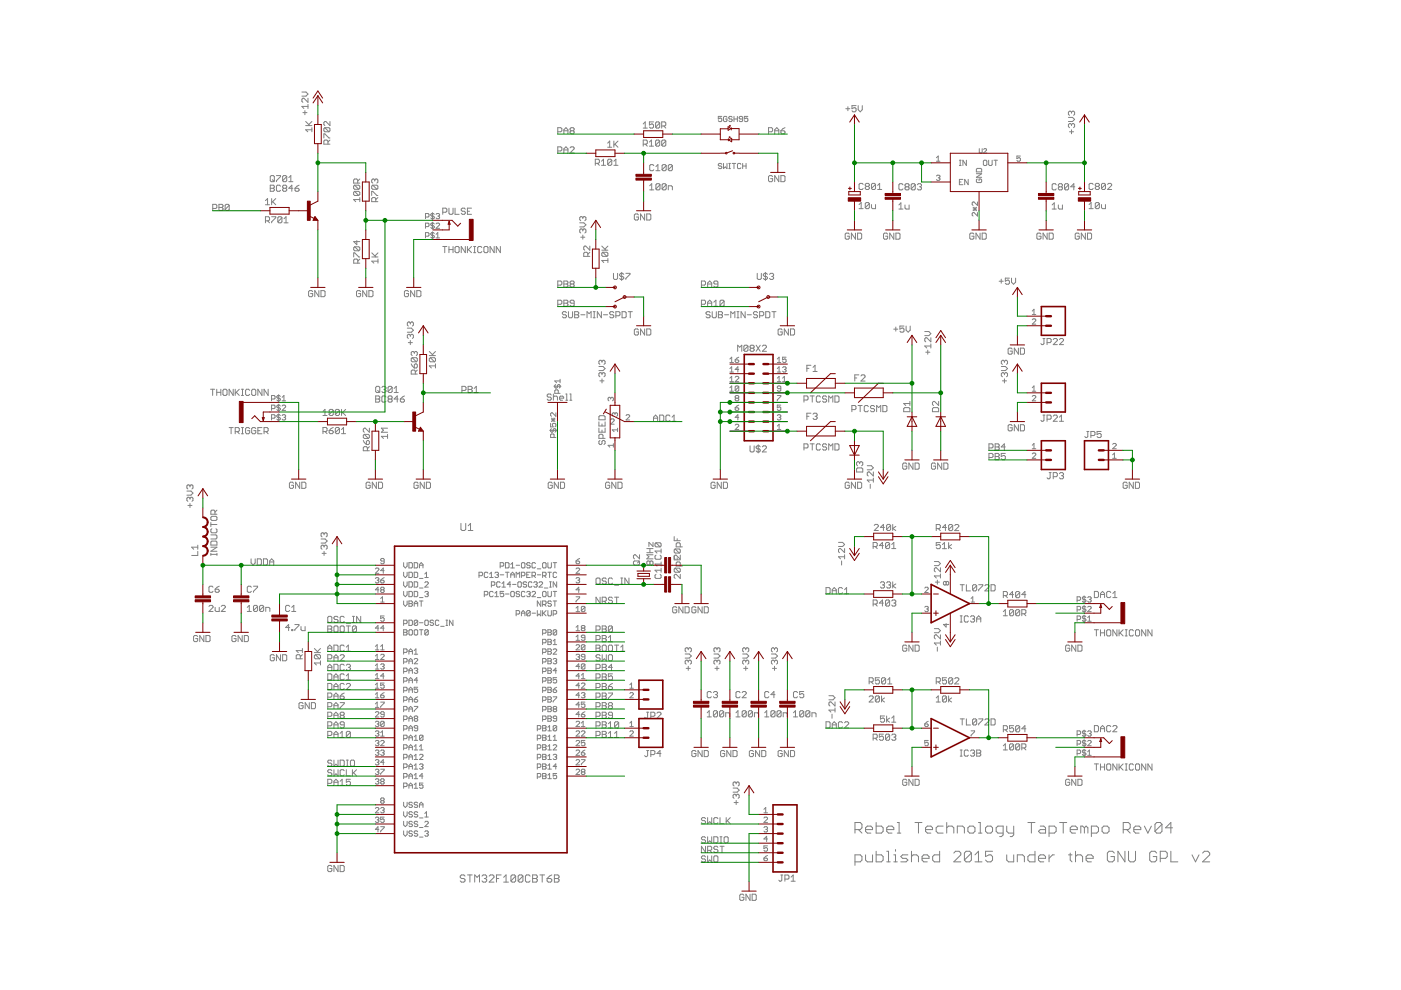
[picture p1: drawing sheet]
<svg xmlns="http://www.w3.org/2000/svg" width="297mm" height="210mm" viewBox="0 0 297 210" stroke-linecap="round" stroke-linejoin="round" font-family="sans-serif">
<g fill="none" stroke="#808080" stroke-width=".21">
<path d="M64 19.5h.9l.4 .4-.4 .5h-.9M57.3 37.4l.2-.2h.5l.2 .2v.9l-.2 .2h-.5l-.2-.2zM57.3 39.3h.7l.2 .2-.2 .4 .2 .4-.2 .3h-.7zM57.3 39.9h.7M57.7 38.1l.5 .4M58.6 37.2h.9v.2l-.9 .9v.2M59.5 39.5l-.2-.2h-.5l-.2 .2v.8l.2 .3h.5l.2-.3M60.1 39.9l-.2-.2 .2-.4h.5l.2 .2-.2 .4M60.1 39.9l-.2 .2 .2 .5h.5l.2-.3-.2-.4M60.1 39.9h.5M60.8 37.4l-.2-.2h-.5l-.2 .2v.9M60.8 37.4v.9l-.2 .2h-.5l-.2-.2"/>
<path d="M60.8 37.4l-.9 .9M61.2 38.5h.9M61.2 37.7l.5-.5v1.3M62.1 39.9h-.9l.7-.6v1.3M62.5 39.9h.7l.2 .4-.2 .3h-.4l-.3-.3zM63.4 39.3l-.9 .6M64.2 23.9h.9M64.6 23.5v.8M64.8 26.6h1.3M64.8 25.8l.9 .8M65.3 22.6h-1.3l.4 .4M65.3 20.8v.9l-.9-.9-.4 .2v.5l.2 .2"/>
<path d="M65.3 22.1v.9M66.1 27.5h-1.3l.5 .4M66.1 27.1v.8M66.1 25.8l-.6 .6M68.7 29.3v-.9h.2l.8 .9h.3M68.9 27.1l-.2 .2v.4l.2 .2h.8M68.9 27.1h.8l.3 .2v.4l-.3 .2M68.9 27.1l.8 .8M69.5 30.6v-.7l-.2-.2h-.4l-.2 .2v.7h1.3M70 25.8v.8l-.9-.8-.4 .2v.4l.2 .2M70 29.7l-.5 .4M75.2 39.3h.9l.2 .2v.4l-.2 .2"/>
<path d="M75.2 39.3l-.2 .2v.4l.2 .2h.9M75.2 39.3l.9 .8M75.8 38.8v-.6l-.2-.2h-.4l-.2 .2v.6h1.3M76.3 38l-.5 .4M79 39.3h.9l.2 .2v.4l-.2 .2M79 39.3l-.2 .2v.4l.2 .2h.9M79 39.3l.9 .8M79.5 38.2l-.3-.2-.4 .2v.4l.2 .2M79.5 38.2l.2-.2h.2l.2 .2v.4l-.2 .2M79.5 38.2v.2M118.3 27.9h.6l.2-.2v-.4l-.2-.2h-.6v1.3M118.3 32h.6l.2-.2v-.5l-.2-.2h-.6v1.3"/>
<path d="M119.5 28.4v-.9l.5-.4 .4 .4v.9M119.5 32.4v-.8l.5-.5 .4 .5v.8M119.5 31.8h.9M119.5 27.7h.9M120.9 31.3l.2-.2h.4l.2 .2v.3l-.8 .8h.8M121.1 27.7l-.2-.2v-.2l.2-.2h.4l.2 .2-.2 .4M121.1 27.7l-.2 .2 .2 .5h.4l.2-.2-.2-.5M121.1 27.7h.4M126.2 34.6h.7l.2-.2v-.4l-.2-.2h-.7v1.3M126.6 34.6l.5 .5M127.5 34.2l.5-.4v1.3M127.5 35.1h.9"/>
<path d="M128.8 30.4l.5-.5v1.3M128.8 31.2h.9M129.7 34v.8l-.2 .3h-.4l-.3-.3M129.7 34l-.9 .8M129.7 34l-.2-.2h-.4l-.3 .2v.8M130.2 34.2l.4-.4v1.3M130.2 29.9v1.3M130.2 35.1h.8M130.4 30.6l.6 .6M131 29.9l-.8 .9M136.4 26.3l.4-.5v1.4M136.4 27.2h.8"/>
<path d="M136.4 30.6h.6l.2-.2v-.5l-.2-.2h-.6v1.3M136.8 30.6l.4 .4M137.7 30.1l.4-.4v1.3M137.7 31h.9M137.8 39.4l.4-.5v1.4M138.6 25.8h-.9v.7l.6-.2 .3 .2v.4l-.3 .3h-.4l-.2-.3M138.6 35.1l-.2-.2h-.4l-.2 .2v.9l.2 .2h.4l.2-.2M139.1 36.2h.8M139.1 35.3l.4-.4v1.3M139.9 26.1v.8l-.3 .3h-.4l-.2-.3M139.9 26.1l-.3-.3h-.4l-.2 .3v.8M139.9 29.9l-.3-.2h-.4l-.2 .2v.9"/>
<path d="M139.9 29.9v.9l-.3 .2h-.4l-.2-.2M139.9 26.1l-.9 .8M139.9 29.9l-.9 .9M139.9 39.2v.8l-.2 .3h-.4l-.2-.3M139.9 39.2l-.2-.3h-.4l-.2 .3v.8M139.9 39.2l-.8 .8M140.3 26.7h.6l.3-.2v-.4l-.3-.3h-.6v1.4M140.7 26.7l.5 .5M141.2 29.9l-.3-.2h-.4l-.2 .2v.9M141.2 29.9v.9l-.3 .2h-.4l-.2-.2M141.2 29.9l-.9 .9M141.2 39.2v.8l-.2 .3h-.4l-.2-.3"/>
<path d="M141.2 39.2l-.2-.3h-.4l-.2 .3v.8M141.2 35.1l-.2-.2h-.4l-.2 .2v.9M141.2 35.1v.9l-.2 .2h-.4l-.2-.2M141.2 39.2l-.8 .8M141.2 35.1l-.8 .9M142.6 35.1l-.9 .9M142.6 35.1l-.3-.2h-.4l-.2 .2v.9M142.6 35.1v.9l-.3 .2h-.4l-.2-.2M153 24.7h-.7v.5l.4-.2 .3 .2v.4l-.2 .2h-.3l-.2-.2M153 34.8l-.2-.2h-.3l-.2 .4 .5 .2 .2 .4-.2 .2-.5-.2M153.4 34.6v1.2l.4-.4 .3 .4v-1.2M154.1 24.9l-.2-.2h-.3l-.2 .2v.7l.2 .2h.3l.2-.2v-.4h-.3"/>
<path d="M154.5 34.6h.4M154.5 35.8h.4M154.7 34.6v1.2M155.2 24.9l-.1-.2h-.4l-.2 .3 .2 .2h.4l.1 .4-.1 .2h-.4l-.2-.2M155.2 34.6h.8M155.6 25.2h.7M155.6 24.7v1.1M155.6 34.6v1.2M156.3 24.7v1.1M157.1 34.8l-.2-.2h-.4l-.1 .2v.8l.1 .2h.4l.2-.2M157.5 25.2h-.6l-.2-.2 .2-.3h.4l.2 .2v.7l-.2 .2h-.4l-.2-.2M157.5 34.6v1.2"/>
<path d="M157.5 35.2h.7M158.2 34.6v1.2M158.6 24.7h-.8v.5l.4-.2 .4 .2v.4l-.2 .2h-.4l-.2-.2M162.9 27.9h.7l.2-.2v-.4l-.2-.2h-.7v1.3M163.8 37.4l-.2-.2h-.4l-.3 .2v.9l.3 .2h.4l.2-.2v-.4h-.4M164.3 28.4v-.9l.4-.4 .4 .4v.9M164.3 27.7h.8M165.1 37.2v1.3l-.8-1.3v1.3M165.6 27.7h.6l.2 .5-.2 .2h-.4l-.2-.2zM165.6 37.2h.6l.2 .2v.9l-.2 .2h-.6zM166.4 27.1l-.8 .6M179.3 23.1h.9"/>
<path d="M179.8 22.6v.9M181.5 22.4h-.9v.7l.5-.3 .4 .3v.4l-.2 .2h-.5l-.2-.2M181.9 22.4v.9l.5 .4 .4-.4v-.9M183 39.1l-.2-.2h-.4l-.3 .2v.9l.3 .2h.4l.2-.2M183.7 39.5l-.2-.2 .2-.4h.4l.2 .2-.2 .4M183.7 39.5l-.2 .3 .2 .4h.4l.2-.2-.2-.5M183.7 39.5h.4M185.6 39.1l-.2-.2h-.4l-.2 .2v.9M185.6 39.1v.9l-.2 .2h-.4l-.2-.2M185.6 39.1l-.8 .9M186.1 39.3l.4-.4v1.3M191.5 39.2l-.3-.3h-.4l-.2 .3v.8l.2 .3h.4l.3-.3"/>
<path d="M192.1 39.6l-.2-.2 .2-.5h.4l.2 .3-.2 .4M192.1 39.6l-.2 .2v.2l.2 .3h.4l.2-.3-.2-.4M192.1 39.6h.4M194.1 39.2v.8l-.3 .3h-.4l-.2-.3M194.1 39.2l-.3-.3h-.4l-.2 .3v.8M194.1 39.2l-.9 .8M194.5 39.2l.2-.3h.5l.2 .3-.2 .4M194.9 39.6h.3M195.2 39.6l.2 .2-.2 .5h-.5l-.2-.3M198.5 33.4l.4-.3v1.1M198.5 34.2h.8M198.5 37.3l.6-.2 .2 .2-.2 .4"/>
<path d="M198.9 37.7h.2M199.1 37.7l.2 .2-.2 .3-.6-.1M203.4 34h.4M203.4 35.1h.4M203.4 38.6h.4M203.6 34v1.1M204.2 38h-.8v1.2h.8M204.9 34v1.1l-.7-1.1v1.1M205.3 38v1.2l-.8-1.2v1.2M207 35.9l.2-.2h.7l.2 .2v.5h-1.1zM207 36.8h1.1l-1.1 .8h1.1M207.2 38l-.2 .1v.4l.2 .2h.7l.2-.2v-.4l-.2-.1h-.3v.3"/>
<path d="M207.6 31.5v.8l.2 .1 .4-.1v-.8M208.6 31.7l.1-.2h.3l.2 .2-.6 .7h.6M208.7 34h.3l.2 .2v.7l-.2 .2h-.3l-.2-.2v-.7zM209.6 34v.9l.2 .2h.4l.2-.2v-.9M210.7 34h.8M211.1 34v1.1M216.3 33.1h-.7v.5l.4-.2 .3 .2v.4l-.1 .2h-.4l-.2-.2M223.9 39.2l-.2-.3h-.4l-.2 .3v.8l.2 .3h.4l.2-.3M224.6 39.6l-.2-.2 .2-.5h.4l.3 .3-.3 .4M224.6 39.6l-.2 .2 .2 .5h.4l.3-.3-.3-.4M224.6 39.6h.4M226.5 24.9h.9l.4 .4-.4 .5h-.9"/>
<path d="M226.6 39.2v.8l-.2 .3h-.5l-.2-.3M226.6 39.2l-.2-.3h-.5l-.2 .3v.8M226.6 39.2l-.9 .8M226.8 27.9h.8M227.2 23.8v.2M227.2 26.4v.2M227.2 27.5v.9M227.2 26.4l-.2-.2-.5 .2v.4l.3 .3M227.2 23.8l-.2-.2-.5 .2v.4l.3 .2M227.2 26.4l.2-.2 .4 .2v.4l-.2 .3M227.2 23.8l.2-.2 .4 .2v.4l-.2 .2M227.9 39.6h-.9l.7-.7v1.4"/>
<path d="M231.8 39.1l-.2-.2h-.5l-.2 .2v.9l.2 .2h.5l.2-.2M232.4 39.5l-.2-.2 .2-.4h.5l.2 .2-.2 .4M232.4 39.5l-.2 .3 .2 .4h.5l.2-.2-.2-.5M232.4 39.5h.5M234.4 39.1l-.2-.2h-.5l-.2 .2v.9M234.4 39.1v.9l-.2 .2h-.5l-.2-.2M234.4 39.1l-.9 .9M234.8 39.1l.3-.2h.4l.2 .2v.2l-.9 .9h.9M45.1 44.2h.7l.2-.2v-.5l-.2-.2h-.7v1.3M46.4 43.3h.7l.2 .2-.2 .5 .2 .4-.2 .2h-.7zM46.4 44h.7M48.6 43.5l-.2-.2h-.5l-.2 .2v.9"/>
<path d="M48.6 43.5v.9l-.2 .2h-.5l-.2-.2M48.6 43.5l-.9 .9M56.3 42.5l.4-.4v1.3M56.3 43.4h.8M56.3 46.8h.6l.2-.2v-.4l-.2-.2h-.6v1.2M56.7 46.8l.4 .4M57.6 42.1v1.3M57.6 46h.9v.2l-.9 .8v.2M57.8 42.8l.7 .6M58.5 42.1l-.9 .9M59.8 46.2v.8l-.2 .2h-.5l-.2-.2M59.8 46.2l-.2-.2h-.5l-.2 .2v.8"/>
<path d="M59.8 46.2l-.9 .8M60.2 47.2h.9M60.2 46.4l.4-.4v1.2M75 54.5v-.9h.2l.9 .9h.2M75.2 40.6h.9l.2 .2v.4l-.2 .2M75.2 40.6l-.2 .2v.4l.2 .2h.9M75.2 40.6l.9 .8M75.2 52.3h.9l.2 .2v.5l-.2 .2M75.2 52.3l-.2 .2v.5l.2 .2h.9M75.2 52.3l.9 .9M75.6 51v.9l-.6-.7h1.3M75.9 55.8v-.7l-.3-.2h-.4l-.2 .2v.7h1.3"/>
<path d="M76.3 42.3h-1.3l.4 .5M76.3 41.9v.9M76.3 54.9l-.4 .5M78.8 41.4v-.8h.2l.9 .8h.2M78.8 54.5h1.3M78.8 53.6l.9 .9M79.7 42.8v-.7l-.2-.2h-.5l-.2 .2v.7h1.3M80.1 41.9l-.4 .4M80.1 55.4h-1.3l.5 .4M80.1 54.9v.9M80.1 53.6l-.6 .7M90.2 50.1h.6l.2-.2v-.4l-.2-.2h-.6v1.1"/>
<path d="M90.2 46h.6l.2-.2v-.4l-.2-.1h-.6v1.1M90.2 48h.6l.2-.1v-.4l-.2-.2h-.6v1.1M91.7 45.1v1.5M91.7 47.1v1.5M91.7 49.1v1.5M92.1 47.5l-.2-.2-.6 .2 .2 .4h.4l.2 .1-.2 .4-.6-.2M92.1 45.4l-.2-.1-.6 .1 .2 .4h.4l.2 .2-.2 .4-.6-.2M92.1 49.5l-.2-.2h-.4l-.2 .2 .2 .4h.4l.2 .2-.2 .3-.6-.1M92.5 45.4l.5-.1 .2 .1-.2 .4M92.5 47.5l.1-.2 .6 .2v.2l-.7 .7h.7M92.5 50.4h.7M92.5 49.7l.3-.4v1.1"/>
<path d="M92.8 45.8h.2M93 45.8l.2 .2-.2 .4-.5-.2M93.9 52.3h.8M93.9 45h.6l.2-.2v-.5l-.2-.2h-.6v1.3M94.3 52.3v1.3M95.2 44.1v1.1l.2 .2h.4l.3-.2v-1.1M95.2 52.3v1.3M95.2 52.9h.9M96.1 52.3v1.3M96.5 52.5l.2-.2h.4l.2 .2v.8l-.2 .3h-.4l-.2-.3zM96.5 44.1v1.3h.8M98.7 44.3l-.3-.2h-.4l-.2 .2v.3l.2 .2h.4l.3 .2-.3 .4h-.4l-.2-.2"/>
<path d="M98.7 52.3v1.3l-.9-1.3v1.3M99.1 52.3v1.3M99.1 44.8h.4M99.3 52.9l.7 .7M100 44.1h-.9v1.3h.9M100 52.3l-.9 .8M100.4 52.3h.5M100.4 53.6h.5M100.6 52.3v1.3M102.2 52.5l-.3-.2h-.4l-.2 .2v.8l.2 .3h.4l.3-.3M102.8 52.3h.5l.2 .2v.8l-.2 .3h-.5l-.2-.3v-.8zM104.8 52.3v1.3l-.9-1.3v1.3"/>
<path d="M106.1 52.3v1.3l-.9-1.3v1.3M119.5 59.6h.7l.2 .2-.2 .4 .2 .5-.2 .2h-.7zM122.9 47.2h.9l.4 .5-.4 .4h-.9M123.1 50.3h.9M123.6 48.8l.2-.3 .4 .3v.4l-.2 .2M123.6 46.1v.3M123.6 48.8v.2M123.6 49.8v.9M123.6 48.8l-.2-.3h-.3l-.2 .3v.4l.2 .2M123.6 46.1l-.2-.2-.5 .2v.5l.2 .2M123.6 46.1l.2-.2 .4 .2v.5l-.2 .2M124.6 54.4v-.7l-.2-.2h-.4l-.2 .2v.7h1.3"/>
<path d="M125.1 52.2v.8l-.9-.8-.4 .2v.4l.2 .2M125.1 53.5l-.5 .4M127.6 53h1.3M127.6 52.2l.9 .8M127.8 53.5h.9l.2 .2v.4l-.2 .3M127.8 53.5l-.2 .2v.4l.2 .3h.9M127.8 53.5l.9 .9M128.9 55.2h-1.3l.4 .5M128.9 54.8v.9M128.9 52.2l-.7 .6M130.1 58v1l.2 .2h.4l.2-.2v-1M131.8 57.7v1.8"/>
<path d="M132.2 58.2l-.2-.2h-.4l-.2 .2 .2 .4h.4l.2 .2-.2 .4h-.4l-.2-.2M132.7 58h.9v.2l-.9 .8v.2M135.4 45.6l-.3-.2h-.4l-.2 .2v.8l.2 .3h.4l.3-.3v-.4h-.5M136.7 45.4v1.3l-.9-1.3v1.3M137.1 45.4h.7l.2 .2v.8l-.2 .3h-.7zM137.8 40.3h.8M141.7 40.3v-.9h.6l.3 .2v.7M160.5 58v1l.3 .2h.4l.2-.2v-1M162.3 57.7v1.8M162.7 58.2l-.2-.2h-.4l-.3 .2 .3 .4h.4l.2 .2-.2 .4h-.4l-.3-.2M163.2 58.2l.2-.2h.4l.2 .2-.2 .4M163.6 58.6h.2"/>
<path d="M163.8 58.6l.2 .2-.2 .4h-.4l-.2-.2M180.1 49.6l-.2-.2h-.5l-.2 .2v.9l.2 .2h.5l.2-.2v-.4h-.5M181.4 49.4v1.3l-.9-1.3v1.3M181.8 49.4h.7l.2 .2v.9l-.2 .2h-.7zM182.1 43.4l.5-.5v1.3M182.1 44.2h.9M184.3 43.2v.8l-.2 .2h-.4l-.2-.2M184.3 43.2l-.2-.3h-.4l-.2 .3v.8M184.3 43.2l-.8 .8M184.8 43.4v.6l.2 .2h.6v-.8M186.1 40.2h.8M188.2 49.6l-.2-.2h-.5l-.2 .2v.9l.2 .2h.5l.2-.2v-.4h-.5"/>
<path d="M189.5 49.4v1.3l-.9-1.3v1.3M189.9 49.4h.7l.2 .2v.9l-.2 .2h-.7zM190.6 43.5l.4-.5v1.3M190.6 44.3h.9M191.9 43.5v.6l.2 .2h.6v-.8M206.3 44.3h.8M206.3 43.9l.8 .8M206.5 49.6l-.2-.2h-.5l-.2 .2v.9l.2 .2h.5l.2-.2v-.4h-.5M206.7 43.9v.8M207.1 43.9l-.8 .8M207.2 45.1v.7l-.7-.7h-.2l-.2 .2v.3l.2 .2M207.2 42.8v.8l-.7-.8-.4 .2v.4l.2 .2"/>
<path d="M207.8 49.4v1.3l-.9-1.3v1.3M208.2 49.4h.7l.2 .2v.9l-.2 .2h-.7zM211.8 59.6h.9M212.3 59.2v.8M214 59h-.9v.6l.7-.2 .2 .2v.4l-.2 .3h-.4l-.3-.3M214.5 59v.8l.4 .5 .4-.5v-.8M220.7 49.6l-.2-.2h-.5l-.2 .2v.9l.2 .2h.5l.2-.2v-.4h-.4M222 49.4v1.3l-.9-1.3v1.3M222.4 49.4h.7l.2 .2v.9l-.2 .2h-.7zM223.1 44.3h.8M223.1 43.5l.4-.5v1.3M224.4 43.5v.6l.2 .2h.7v-.8"/>
<path d="M228.8 49.6l-.2-.2h-.4l-.2 .2v.9l.2 .2h.4l.2-.2v-.4h-.4M230.1 49.4v1.3l-.8-1.3v1.3M230.6 49.4h.6l.2 .2v.9l-.2 .2h-.6zM230.9 44.2h.9M230.9 43.4l.4-.5v1.3M233.1 43.2v.8l-.2 .2h-.5l-.2-.2M233.1 43.2l-.2-.3h-.5l-.2 .3v.8M233.1 43.2l-.9 .8M233.5 43.4v.6l.2 .2h.7v-.8M66.3 61.8l-.2-.2h-.5l-.2 .2v.9l.2 .2h.5l.2-.2v-.4h-.5M67.6 61.6v1.3l-.9-1.3v1.3M68.1 61.6h.6l.2 .2v.9l-.2 .2h-.6z"/>
<path d="M76.5 61.8l-.3-.2h-.4l-.2 .2v.9l.2 .2h.4l.3-.2v-.4h-.5M77.8 61.6v1.3l-.9-1.3v1.3M78.2 61.6h.6l.3 .2v.9l-.3 .2h-.6zM86.4 69.6h.8l.5 .4-.5 .4h-.8M86.6 72.6h.8M86.6 61.8l-.2-.2h-.4l-.3 .2v.9l.3 .2h.4l.2-.2v-.4h-.4M87 68.5v.2M87 71.1v.2M87 72.2v.9M87 71.1l-.2-.2-.4 .2v.4l.2 .3M87 68.5l-.2-.2-.4 .2v.4l.2 .2M87 71.1l.2-.2 .5 .2v.4l-.3 .3"/>
<path d="M87 68.5l.2-.2 .5 .2v.4l-.3 .2M87.2 77.2l.6 .8M87.4 75.8l-.2 .3v.4l.2 .2h.9M87.4 75.8h.9l.2 .3v.4l-.2 .2M87.4 75.8l.9 .9M87.8 74.7l-.2-.2-.4 .2v.5l.2 .2M87.8 77.4l.3-.2 .4 .2v.4l-.2 .2h-.5zM87.8 74.7l.3-.2 .4 .2v.5l-.2 .2M87.8 74.7v.3M87.9 61.6v1.3l-.8-1.3v1.3M88.1 79.3v-.6l-.3-.2h-.4l-.2 .2v.6h1.3M88.4 61.6h.6l.2 .2v.9l-.2 .2h-.6z"/>
<path d="M88.5 78.5l-.4 .4M91 75.4h1.3M91 74.5l.9 .9M91.2 75.8h.9l.2 .3v.4l-.2 .2M91.2 75.8l-.2 .3v.4l.2 .2h.9M91.2 75.8l.9 .9M92.3 77.6h-1.3l.5 .4M92.3 77.2v.8M92.3 74.5l-.6 .7M118.3 60.5h.6l.2-.3v-.4l-.2-.2h-.6v1.3M118.3 64.5h.6l.2-.2v-.4l-.2-.3h-.6v1.3M119.5 63.6h.7l.2 .3-.2 .4 .2 .4-.2 .2h-.7z"/>
<path d="M119.5 60.2h.7M119.5 64.3h.7M120.1 66.3l-.2-.2h-.5l-.2 .4 .2 .2h.5l.2 .5-.2 .2h-.5l-.2-.2M120.5 66.1v1.1l.3 .2h.4l.2-.2v-1.1M121.1 60.2l-.2 .3 .2 .4h.4l.2-.2-.2-.5M121.1 60.2l-.2-.2 .2-.4h.4l.2 .2-.2 .4M121.1 60.2h.4M121.7 64.3h-.6l-.2-.2 .2-.5h.4l.2 .3v.8l-.2 .2h-.4l-.2-.2M121.8 66.1h.7l.2 .2-.2 .4 .2 .5-.2 .2h-.7zM121.8 66.7h.7M123.1 66.7h.9M124.5 67.4v-1.3l.4 .4 .4-.4v1.3"/>
<path d="M125.8 66.1h.4M125.8 67.4h.4M126 66.1v1.3M127 77.7h.8l.5 .4-.5 .5h-.8M127.5 66.1v1.3l-.9-1.3v1.3M127.6 79.2l-.2-.2-.4 .2v.5l.2 .2M127.6 79.2l.2-.2 .5 .2v.5l-.2 .2M127.6 76.6l-.2-.2h-.2l-.2 .2v.4l.2 .3M127.6 76.6l.2-.2 .5 .2v.4l-.2 .3M127.6 76.6v.2M127.6 79.2v.3M128 66.7h.8"/>
<path d="M130.1 66.3l-.2-.2h-.4l-.2 .4 .2 .2h.4l.2 .5-.2 .2h-.4l-.2-.2M130.6 67h.6l.2-.3v-.4l-.2-.2h-.6v1.3M131.9 66.1h.6l.3 .2v.9l-.3 .2h-.6zM133.2 66.1h.9M133.6 66.1v1.3M135.4 70l-.3-.3h-.4l-.2 .3v.8l.2 .2h.4l.3-.2v-.4h-.5M136.7 69.7v1.3l-.9-1.3v1.3M137.1 69.7h.7l.2 .3v.8l-.2 .2h-.7zM148.7 60.5h.7l.2-.3v-.4l-.2-.2h-.7v1.3M148.7 64.5h.7l.2-.2v-.4l-.2-.3h-.7v1.3M150 64.9v-.8l.5-.5 .4 .5v.8M150 60.9v-.9l.5-.4 .4 .4v.9"/>
<path d="M150 60.2h.9M150 64.3h.9M150.6 66.3l-.3-.2h-.4l-.2 .2 .2 .4h.4l.3 .3-.3 .4h-.4l-.2-.2M151 66.1v1.1l.2 .2h.5l.2-.2v-1.1M151.3 64.1l.5-.5v1.3M151.3 64.9h.9M152.2 60.2h-.6l-.3-.2 .3-.4h.4l.2 .2v.9l-.2 .2h-.4l-.3-.2M152.3 66.1h.7l.2 .2-.2 .4 .2 .5-.2 .2h-.7zM152.3 66.7h.7M153.5 63.9l-.2-.3h-.4l-.2 .3v.8M153.5 63.9v.8l-.2 .2h-.4l-.2-.2M153.5 63.9l-.8 .8"/>
<path d="M153.6 66.7h.9M154.7 76.1l.4-.4v1.2M154.7 78.1l.4-.3v1.1M154.7 78.9h.8M154.7 76.9h.8M154.9 67.4v-1.3l.5 .4 .4-.4v1.3M155.9 76.3h.5l.2 .4-.2 .2h-.3l-.2-.2zM155.9 80l.2-.2h.3l.2 .2v.2l-.7 .7h.7M156.3 66.1h.4M156.3 67.4h.4M156.4 74.5v-1.3l.4 .4 .5-.4v1.3M156.5 66.1v1.3"/>
<path d="M156.6 78.3h-.7l.5-.5v1.1M156.6 75.7l-.7 .6M158 66.1v1.3l-.9-1.3v1.3M158.4 66.7h.9M158.6 73.4l-.3-.2h-.4l-.2 .2v.9M158.6 73.4v.9l-.3 .2h-.4l-.2-.2M158.6 73.4l-.9 .9M159.2 73.8l-.2-.2 .2-.4h.5l.2 .2-.2 .4M159.2 73.8l-.2 .3 .2 .4h.5l.2-.2-.2-.5M159.2 73.8h.5M160.3 73.2l.9 1.3M160.6 66.3l-.2-.2h-.4l-.3 .4 .3 .2h.4l.2 .5-.2 .2h-.4l-.3-.2"/>
<path d="M161.1 67h.6l.2-.3v-.4l-.2-.2h-.6v1.3M161.2 73.2l-.9 1.3M161.6 73.4l.3-.2h.4l.2 .2v.2l-.9 .9h.9M162.3 66.1h.7l.2 .2v.9l-.2 .2h-.7zM163.7 66.1h.8M164.1 66.1v1.3M164.8 76.1l.4-.4v1.2M164.8 78.1l.4-.3v1.1M164.8 78.9h.7M164.8 76.9h.7M165.8 70l-.2-.3h-.4l-.2 .3v.8l.2 .2h.4l.2-.2v-.4h-.4M165.9 78l.2-.2h.4l.2 .2-.2 .3"/>
<path d="M166.3 78.3h.2M166.5 78.3l.2 .2-.2 .4h-.4l-.2-.2M166.7 75.7h-.8v.6l.4-.2 .4 .2v.4l-.2 .2h-.4l-.2-.2M167.2 69.7v1.3l-.9-1.3v1.3M167.6 69.7h.7l.2 .3v.8l-.2 .2h-.7zM171.1 78.1h.4M171.9 77.4h-.8v1.4M172.4 77.9l.4-.5v1.4M172.4 78.8h.8M182.1 79.5h-.9v1.3M182.5 79.7l.3-.2h.4l.2 .2v.2l-.9 .9h.9M189.5 69.8h.9"/>
<path d="M189.9 69.3v.9M191.7 69.1h-.9v.7l.7-.2 .2 .2v.4l-.2 .2h-.5l-.2-.2M192.1 69.1v.9l.5 .4 .4-.4v-.9M196.1 70.3h.8l.5 .4-.5 .5h-.8M196.3 74.7h.8M196.7 74.2v.9M197.4 73.4h-1.3l.4 .4M197.4 71.6v.9l-.9-.9-.4 .2v.5l.2 .2M197.4 72.9v.9M212.3 77.7h.9l.4 .4-.4 .5h-.9M213 79.2l.2-.2 .4 .2v.5l-.2 .2M213 76.6l.2-.2h.2l.2 .2v.4l-.2 .3"/>
<path d="M213 76.6l-.3-.2-.4 .2v.4l.2 .3M213 79.2l-.3-.2-.4 .2v.5l.2 .2M213 76.6v.2M213 79.2v.3M214.6 74l-.2-.2h-.4l-.3 .2v.9l.3 .2h.4l.2-.2v-.5h-.4M215.9 73.8v1.3l-.8-1.3v1.3M216.3 73.8h.7l.2 .2v.9l-.2 .2h-.7zM218.9 66l.3-.4v1.1M218.9 67.8l.2-.2h.3l.2 .2v.2l-.7 .7h.7M218.9 66.7h.7M221.1 71.8h.5M221.3 71.8v1.1l-.2 .2-.4-.2"/>
<path d="M222 72.6h.7l.2-.2v-.4l-.2-.2h-.7v1.3M223.3 72l.2-.2h.5l.2 .2v.2l-.9 .9h.9M224.6 72l.2-.2h.5l.2 .2v.2l-.9 .9h.9M44.6 82.5h.9M45.1 82.5v1.3M46 82.5v1.3M46 83.2h.8M46.8 82.5v1.3M47.5 82.5h.4l.2 .3v.8l-.2 .2h-.4l-.2-.2v-.8zM48.6 90.7h.8M49 90.7v1.3M49.4 82.5v1.3l-.8-1.3v1.3"/>
<path d="M49.9 82.5v1.3M49.9 91.5h.6l.2-.2v-.4l-.2-.2h-.6v1.3M50.1 83.2l.6 .6M50.3 91.5l.4 .5M50.7 82.5l-.8 .9M51.2 82.5h.4M51.2 83.8h.4M51.2 90.7h.4M51.2 92h.4M51.4 82.5v1.3M51.4 90.7v1.3M52.9 82.8l-.2-.3h-.4l-.2 .3v.8l.2 .2h.4l.2-.2"/>
<path d="M52.9 90.9l-.2-.2h-.4l-.2 .2v.8l.2 .3h.4l.2-.3v-.4h-.4M53.6 82.5h.4l.2 .3v.8l-.2 .2h-.4l-.2-.2v-.8zM54.2 90.9l-.2-.2h-.4l-.2 .2v.8l.2 .3h.4l.2-.3v-.4h-.4M54.7 91.3h.4M55.5 82.5v1.3l-.8-1.3v1.3M55.5 90.7h-.8v1.3h.8M56 91.5h.6l.3-.2v-.4l-.3-.2h-.6v1.3M56.4 91.5l.5 .5M56.9 82.5v1.3l-.9-1.3v1.3M57.6 84.6h.5l.2-.2v-.3l-.2-.2h-.5v1.1M57.6 86.6h.5l.2-.1v-.4l-.2-.2h-.5v1.1M57.6 88.7h.5l.2-.2v-.4l-.2-.2h-.5v1.1"/>
<path d="M59.1 83.7v1.5M59.1 85.7v1.5M59.1 87.7v1.5M59.4 84.1l-.2-.2h-.3l-.2 .3 .2 .2h.3l.2 .4-.2 .2h-.3l-.2-.2M59.4 88.1l-.2-.2h-.3l-.2 .4 .2 .2h.3l.2 .4-.2 .1h-.3l-.2-.1M59.4 86.1l-.2-.2h-.3l-.2 .2 .2 .4 .5 .1v.2l-.2 .2h-.3l-.2-.2M59.8 88.1l.2-.2h.4l.2 .2-.2 .4M59.8 86.1l.2-.2h.4l.2 .2v.2l-.8 .7h.8M59.8 85h.8M59.8 84.2l.4-.3v1.1M60.2 88.5h.2M60.4 88.5l.2 .2-.2 .3h-.4l-.2-.1"/>
<path d="M68.5 87.2l.4-.4v1.3M68.5 88.1h.8M68.5 91.5h.6l.2-.2v-.5l-.2-.2h-.6v1.3M68.9 91.5l.4 .4M69.8 91.3h.6l.3 .4-.3 .2h-.4l-.2-.2zM70.7 87v.9l-.3 .2h-.4l-.2-.2M70.7 87l-.3-.2h-.4l-.2 .2v.9M70.7 87l-.9 .9M70.7 90.6l-.9 .7M72 87v.9l-.3 .2h-.4l-.2-.2M72 87l-.3-.2h-.4l-.2 .2v.9M72 90.8l-.3-.2h-.4l-.2 .2v.9"/>
<path d="M72 90.8v.9l-.3 .2h-.4l-.2-.2M72 87l-.9 .9M72 90.8l-.9 .9M72.4 86.8v1.3M72.4 91.9h.9M72.4 91.1l.4-.5v1.3M72.6 87.5l.7 .6M73.3 86.8l-.9 .9M77 93.4l.7 .9M77.2 92.1l-.2 .2v.4l.2 .3h.9M77.2 92.1h.9l.2 .2v.4l-.2 .3M77.2 92.1l.9 .9"/>
<path d="M77.9 93.4l.4 .2v.4l-.2 .3h-.4v-.7zM77.9 95.6v-.7l-.2-.2h-.5l-.2 .2v.7h1.3M78.3 90.8v.9l-.9-.9-.4 .2v.4l.2 .3M78.3 94.7l-.4 .4M79.7 83.9h.6l.2 .3-.2 .4 .2 .4-.2 .3h-.6zM79.7 84.6h.6M79.9 81.9h.4l.2 .2v.9l-.2 .2h-.4l-.2-.2v-.9zM80.1 82.8l.4 .4M81 82.1l.2-.2h.4l.2 .2-.2 .5M81.4 82.6h.2M81.6 82.6l.2 .2v.2l-.2 .2h-.4l-.2-.2M81.8 84.2l-.2-.3h-.4l-.2 .3v.8l.2 .3h.4l.2-.3"/>
<path d="M82.2 92.5h-1.3l.4 .5M82.2 92.1v.9M82.2 90.8h-1.3l.4 .4-.4 .5h1.3M82.5 84.6l-.2-.2 .2-.5h.4l.2 .3-.2 .4M82.5 84.6l-.2 .2 .2 .5h.4l.2-.3v-.2l-.2-.2M82.5 84.6h.4M83.1 82.1v.9l-.2 .2h-.4l-.2-.2M83.1 82.1l-.2-.2h-.4l-.2 .2v.9M83.1 82.1l-.8 .9M83.6 82.4l.4-.5v1.3M83.6 83.2h.8M84.4 84.6h-.8l.6-.7v1.4"/>
<path d="M84.9 84.6h.6l.2 .4-.2 .3h-.4l-.2-.3zM85.7 83.9l-.8 .7M97.9 82.8h.7l.2-.2v-.5l-.2-.2h-.7v1.3M99.3 81.9h.6l.2 .2-.2 .5 .2 .2v.2l-.2 .2h-.6zM99.3 82.6h.6M100.5 83.2h.9M100.5 82.4l.5-.5v1.3M116.5 91.2h1.5M116.7 89.8v.7h.6l-.2-.4 .2-.3h.4l.2 .1v.4l-.2 .2M116.9 83.8l-.2-.3h-.5l-.2 .3 .2 .4h.5l.2 .2-.2 .5h-.5l-.2-.3M116.9 90.9l-.2 .2v.3l.2 .2 .4-.2v-.3l.2-.2 .4 .2v.3l-.2 .2M116.9 89h.8"/>
<path d="M116.9 88.6l.8 .8M117.3 88.6v.8M117.3 84.2l.2-.2h.5l.2 .2v.7M117.3 83.5v1.4M117.4 81.9h1.5M117.5 92.8v-.6l-.2-.2-.6 .2v.6h1.2M117.7 88.6l-.8 .8M117.8 81.5l-.2 .2v.4l.2 .2 .4-.2 .2-.6 .3 .2v.4l-.1 .2M117.9 87.5v.8l-.8-.8-.4 .2v.4l.2 .2M118.4 83.4v-.6l-.2-.1h-.4l-.2 .1v.6h1.1M118.6 84.4h.9l-.2-.4h-.4l-.3 .2v.4l.3 .3h.4M118.7 80.8h-1.1l.4 .4"/>
<path d="M118.7 80.4v.8M120 83.5h.2v1.4M120 84.9h.4M120.8 83.5h.2v1.4M120.8 84.9h.4M127 90.8v.8h1.3v-.8M127 89.5v.8h1.3v-.8M127.2 80.8h.9M127.2 93.4l-.2 .2v.4l.2 .3h.2l.2-.3v-.4l.2-.2 .5 .2v.4l-.2 .3M127.2 88.1h.9l.2 .2v.7h-1.3v-.7zM127.6 80.3v.9M127.6 89.9v.4"/>
<path d="M127.6 91.2v.4M127.8 92.9v-.6l-.2-.2h-.4l-.2 .2v.6h1.3M129.5 84.4l-.2-.2-.4 .2v.4l.2 .2M129.5 89l.1-.2h.4l.2 .2v.2l-.7 .7h.7M129.5 84.4l.2-.2 .3 .2v.4l-.1 .2M129.5 84.4v.2M130 94.4h-1.1l.4 .4M130 94.1v.7M130.4 87.7l.2-.2 .3 .2v.4l-.2 .2M130.4 87.7l-.2-.2-.4 .2v.4l.2 .2M130.4 87.7v.2M130.9 91.1h-1.1l.4 .4"/>
<path d="M130.9 90.8v.7M132.7 88.1l.2-.2h.4l.2 .2v.2l-.8 .7h.8M138.6 89.3v-.8l.4-.5 .4 .5v.8M138.6 88.7h.8M139.9 88h.6l.2 .2v.9l-.2 .2h-.6zM142 88.2l-.2-.2h-.4l-.2 .2v.9l.2 .2h.4l.2-.2M142.5 89.3h.9M142.5 88.5l.4-.5v1.3M154.7 80.2l.4-.4v1.1M154.7 83h.8M154.7 82.2l.4-.4v1.2M154.7 80.9h.8"/>
<path d="M155.9 90.1l.2-.1h.3l.2 .1v.2l-.7 .8h.7M155.9 86.5h.5l.2 .3-.2 .2h-.3l-.2-.2zM156.1 84.4l-.2-.2 .2-.3h.3l.2 .2-.2 .3M156.1 84.4l-.2 .2 .2 .4h.3l.2-.2-.2-.4M156.1 84.4h.3M156.6 88.5h-.7l.5-.6v1.1M156.6 82v.8l-.2 .2h-.3l-.2-.2M156.6 82l-.2-.2h-.3l-.2 .2v.8M156.6 85.9l-.7 .6M156.6 82l-.7 .8M159 94.5v1.1l.2 .2h.5l.2-.2v-1.1M160.8 94.3v1.7"/>
<path d="M161.2 94.7l-.2-.2h-.5l-.2 .2 .2 .5h.5l.2 .2-.2 .4h-.5l-.2-.2M161.6 94.7l.3-.2h.4l.2 .2v.3l-.9 .8h.9M164.8 83.9h.7l-.7 1.1M164.8 90.3l.4-.3v1.1M164.8 80.2l.4-.4v1.1M164.8 91.1h.7M164.8 88.1l.2-.2h.4l.1 .2-.1 .4M164.8 80.9h.7M165.2 88.5h.2M165.4 88.5l.1 .2-.1 .3h-.4l-.2-.1M165.5 82.4h-.5l-.2-.2 .2-.4h.4l.1 .2v.8l-.1 .2h-.4l-.2-.2M165.5 85.9h-.7v.6l.4-.2 .3 .2v.3l-.1 .2h-.4l-.2-.2"/>
<path d="M165.9 80.9h.8M165.9 80.2l.4-.4v1.1M170.5 84.8h.6l.2-.2v-.4l-.2-.3h-.6v1.4M170.5 95h.6l.2-.2v-.5l-.2-.2h-.6v1.3M171.1 88.3h.4M171.8 83.9h.8M171.8 94.1h.8M171.9 87.6h-.8v1.3M172.2 83.9v1.4M172.2 94.1v1.3M172.4 87.8l.2-.2h.4l.2 .2-.2 .5M172.8 88.3h.2"/>
<path d="M173 88.3l.2 .2-.2 .4h-.4l-.2-.2M173.9 84.2l-.2-.3h-.4l-.2 .3v.8l.2 .3h.4l.2-.3M173.9 94.3l-.2-.2h-.4l-.2 .2v.9l.2 .2h.4l.2-.2M175.3 84.2l-.3-.3h-.4l-.2 .5 .2 .2h.4l.3 .4-.3 .3h-.4l-.2-.3M175.3 94.3l-.3-.2h-.4l-.2 .5 .2 .2h.4l.3 .4-.3 .2h-.4l-.2-.2M175.7 85.3v-1.4l.4 .5 .5-.5v1.4M175.7 95.4v-1.3l.4 .5 .5-.5v1.3M177 83.9h.7l.2 .3v.8l-.2 .3h-.7zM177 94.1h.7l.2 .2v.9l-.2 .2h-.7zM180.6 86.8h.7l.2-.2v-.4l-.2-.2h-.7v1.3M181.2 80.1h.5M181.6 99.4l.2-.2h.9l.2 .2v.7h-1.3z"/>
<path d="M181.9 86h.9M182.3 98.1l.2-.2 .4 .2v.4l-.2 .3M182.3 98.1l-.2-.2-.5 .2v.4l.2 .3M182.3 98.1v.2M182.4 86v1.3M183.9 98.7h.8l.5 .5-.5 .4h-.8M184.1 86.2l-.2-.2h-.4l-.3 .2v.9l.3 .2h.4l.2-.2M185.4 86.2l-.2-.2h-.4l-.2 .4 .2 .2h.4l.2 .5-.2 .2h-.4l-.2-.2M185.9 87.3v-1.3l.4 .4 .4-.4v1.3M187.2 86h.6l.2 .2v.9l-.2 .2h-.6zM191.6 86.6l.2-.2h.9l.2 .2v.7h-1.3zM192.3 98.4l-.3-.2h-.4l-.2 .2v.9l.2 .2h.4l.3-.2v-.5h-.5"/>
<path d="M192.9 85.1v.9M192.9 85.6h-1.3l.4 .4M193.6 98.2v1.3l-.9-1.3v1.3M194 98.2h.6l.3 .2v.9l-.3 .2h-.6zM197.7 86.6l.2-.2h.9l.2 .2v.7h-1.3zM198.4 98.4l-.3-.2h-.4l-.2 .2v.9l.2 .2h.4l.3-.2v-.5h-.5M199 85.1v.9l-.9-.9-.4 .2v.5l.2 .2M199.7 98.2v1.3l-.9-1.3v1.3M200.1 98.2h.6l.3 .2v.9l-.3 .2h-.6zM209.7 95h.6l.2-.2v-.5l-.2-.2h-.6v1.3M209.7 97h.6l.2-.2v-.4l-.2-.3h-.6v1.4M211 94.1h.6l.3 .2-.3 .5 .3 .2v.2l-.3 .2h-.6z"/>
<path d="M211 94.8h.6M211 96.1h.6l.3 .3-.3 .4 .3 .2v.2l-.3 .3h-.6zM211 96.8h.6M212.5 80.8h.9M213 80.3v.9M213.1 94.8h-.8l.6-.7v1.3M213.1 96.1h-.8v.7l.4-.2 .4 .2v.4l-.2 .3h-.4l-.2-.3M214.6 90.3l-.2-.3h-.4l-.3 .3v.8l.3 .3h.4l.2-.3v-.4h-.4M215.9 90v1.4l-.8-1.4v1.4M216.3 90h.7l.2 .3v.8l-.2 .3h-.7zM218.9 84.1l.2-.2h.3l.2 .2v.1l-.7 .8h.7M218.9 95.1h.7"/>
<path d="M218.9 83h.7M218.9 96.2l.2-.1h.3l.2 .1v.2l-.7 .8h.7M218.9 82.2l.3-.4v1.2M218.9 94.4l.3-.4v1.1M221.1 88h.5M221.3 88v1.1l-.2 .2-.4-.2M222 88.9h.7l.2-.2v-.5l-.2-.2h-.7v1.3M223.3 88.2l.2-.2h.5l.2 .2v.3l-.9 .8h.9M224.6 89.3h.9M224.6 88.5l.4-.5v1.3M230.4 91.5h.5M230.6 91.5v1.1l-.2 .2-.4-.2"/>
<path d="M231.3 92.4h.6l.3-.3v-.4l-.3-.2h-.6v1.3M233.5 91.5h-.9v.6l.4-.2 .5 .2v.5l-.2 .2h-.5l-.2-.2M235.9 94.2l.2-.2h.4l.2 .2v.2l-.8 .7h.8M235.9 97.2h.8M235.9 96.4l.4-.3v1.1M39.6 104.1h.9l.4 .4-.4 .5h-.9M39.8 107.2h.9M40.3 103v.3M40.3 105.6v.3M40.3 106.7v.9M40.3 105.6l-.3-.2-.4 .2v.5l.2 .2M40.3 103l-.3-.2-.4 .2v.5l.2 .2"/>
<path d="M40.3 105.6l.2-.2 .4 .2v.5l-.2 .2M40.3 103l.2-.2 .4 .2v.5l-.2 .2M41.9 116h-1.3l.5 .5M41.9 115.6v.9M41.9 116.9v.9h-1.3M44.7 111.2h1.3M44.7 113.4h1.1l.2 .2v.4l-.2 .3h-1.1M44.7 109.7l.2-.2h.9l.2 .2v.4l-.2 .2h-.9l-.2-.2zM44.7 117.5h1.3M44.7 110.8v.9M44.7 117.3v.5M44.7 116h1.3l-1.3 .9h1.3"/>
<path d="M44.9 112.1l-.2 .2v.5l.2 .2h.9l.2-.2v-.5l-.2-.2M44.9 114.7h.9l.2 .2v.7h-1.3v-.7zM45.6 109v-.6l-.2-.2h-.5l-.2 .2v.6h1.3M46 117.3v.5M46 108.2l-.4 .4M53.2 118.5v.9l.5 .4 .4-.4v-.9M54.5 118.5h.7l.2 .2v.9l-.2 .2h-.7zM55.9 118.5h.6l.2 .2v.9l-.2 .2h-.6zM57.2 119.1h.8M57.2 119.8v-.9l.4-.4 .4 .4v.9M62.2 102.5l-.2-.3h-.4l-.2 .3v.8l.2 .2h.4l.2-.2v-.4h-.4M63.5 102.2v1.3l-.8-1.3v1.3"/>
<path d="M64 102.2h.6l.3 .3v.8l-.3 .2h-.6zM68.1 114.3h.8l.5 .4-.5 .4h-.8M68.3 117.3h.9M68.7 113.2v.2M68.7 115.8v.2M68.7 116.9v.9M68.7 115.8l-.2-.2-.4 .2v.4l.2 .3M68.7 113.2l-.2-.2-.4 .2v.4l.2 .2M68.7 115.8l.2-.2 .5 .2v.4l-.2 .3M68.7 113.2l.2-.2 .5 .2v.4l-.2 .2M78.5 102.5l-.2-.3h-.5l-.2 .3v.8l.2 .2h.5l.2-.2v-.4h-.5M79.8 102.2v1.3l-.9-1.3v1.3"/>
<path d="M80.2 102.2h.7l.2 .3v.8l-.2 .2h-.7zM81.4 119h-.5l-.2-.2 .2-.4h.4l.1 .2v.7l-.1 .2h-.4l-.2-.2M85.6 119.3v.7l.3 .4 .4-.4v-.7M86.7 119.3h.5l.2 .2v.7l-.2 .2h-.5zM87.8 119.3h.6l.2 .2v.7l-.2 .2h-.6zM88.6 102.5l-.2-.3h-.4l-.2 .3v.8l.2 .2h.4l.2-.2v-.4h-.4M88.9 119.8h.8M90 102.2v1.3l-.9-1.3v1.3M90.4 102.2h.6l.3 .3v.8l-.3 .2h-.6zM97.7 111v1.2l.3 .3h.5l.2-.3v-1.2M99.3 112.5h1M99.3 111.5l.5-.5v1.5"/>
<path d="M107.2 119.3h.5l.2 .2v.7l-.2 .2h-.5zM108.3 119.7l.4-.4v1.1M109.4 119.8h.8M110.7 119.3h.4l.2 .2v.7l-.2 .2h-.4l-.1-.2v-.7zM112.4 119.5l-.2-.2h-.4l-.1 .4 .1 .1h.4l.2 .4-.2 .2h-.4l-.1-.2M113.5 119.5l-.2-.2h-.3l-.2 .2v.7l.2 .2h.3l.2-.2M115.2 119.3h.4l.2 .2v.7l-.2 .2h-.4l-.2-.2v-.7zM116.2 119.3v.9l.1 .2h.4l.2-.2v-.9M117.1 102.5l-.2-.3h-.5l-.2 .3v.8l.2 .2h.5l.2-.2v-.4h-.5M117.3 119.3h.7M117.6 119.3v1.1M118.4 102.2v1.3l-.9-1.3v1.3"/>
<path d="M118.8 102.2h.7l.2 .3v.8l-.2 .2h-.7zM122.1 119h.6l.2 .3-.2 .2h-.4l-.2-.2zM122.9 118.4l-.8 .6M129.3 102.5l-.2-.3h-.5l-.2 .3v.8l.2 .2h.5l.2-.2v-.4h-.5M130.6 102.2v1.3l-.9-1.3v1.3M131 102.2h.7l.2 .3v.8l-.2 .2h-.7zM134.5 118.9h.9l.2 .2v.5l-.2 .2h-.9l-.2-.2v-.5zM135.6 117.6v.9l-.9-.9-.4 .2v.5l.2 .2M135.6 118.9l-.4 .5M137.1 116.3h1.4M137.1 117.2h1.4M137.8 119.1l-.2-.2-.5 .2v.5l.3 .2h.2l.2-.2"/>
<path d="M137.8 119.1l.2-.2 .5 .2v.5l-.3 .2-.4-.2M137.8 116.3v.9M137.8 119.1v.5M138.5 115v.9l-.9-.9v.9M138.5 117.6h-1.4l.5 .4-.5 .5h1.4M139.1 115.1h.9l.2 .2v.4l-.2 .3M139.1 117.7l-.2 .2v.5l.2 .2h.9l.2-.2v-.5l-.2-.2M139.1 115.1l-.2 .2v.4l.2 .3h.9M139.1 115.1l.9 .9M140.2 116.8h-1.3l.4 .5M140.2 119.6h-1.3l.4 .4M140.2 116.4v.9"/>
<path d="M140.2 119.1v.9M142.9 118.4l.3 .2M142.9 113.8v.8h1.3M142.9 117.8v.9h1.3M143.2 116.4h.8l.2 .2v.5l-.2 .2M143.2 116.4l-.3 .2v.5l.3 .2h.8M143.2 116.4l.8 .9M143.6 114.2v.4M143.6 118.3v.4M144.2 116v-.7l-.2-.2h-.4l-.2 .2v.7h1.3M144.2 117.7v.9l-.8-.9-.5 .2M151.6 102.5l-.2-.3h-.4l-.3 .3v.8l.3 .2h.4l.2-.2v-.4h-.4"/>
<path d="M152.9 102.2v1.3l-.8-1.3v1.3M153.4 102.2h.6l.2 .3v.8l-.2 .2h-.6zM177.8 115h.8l.5 .4-.5 .5h-.8M178.4 118.9v.9M179.1 118h-1.3l.4 .5M179.1 116.3v.9l-.9-.9-.4 .2v.5l.2 .2M179.1 117.6v.9M180.1 102.5l-.2-.3h-.5l-.2 .3v.8l.2 .2h.5l.2-.2v-.4h-.5M181.4 102.2v1.3l-.9-1.3v1.3M181.8 102.2h.7l.2 .3v.8l-.2 .2h-.7zM184.5 102.7v.8M185.1 115.9h.7l.2-.2v-.5l-.2-.2h-.7v1.3"/>
<path d="M185.2 101.8h-1.3l.4 .4M185.2 100.1v.8l-.9-.8-.4 .2v.4l.2 .2M185.2 101.4v.8M185.4 111.4l.2-.2h.4l.2 .2v.2l-.8 .9h.8M185.6 115.9l.4 .4M187.3 115.7h-.9l.7-.7v1.3M187.5 111.8h-.8l.6-.6v1.3M188.6 115.2l-.2-.2h-.4l-.3 .2v.9M188.6 115.2v.9l-.2 .2h-.4l-.3-.2M188.6 115.2l-.9 .9M188.8 111.4v.9l-.2 .2h-.4l-.2-.2M188.8 111.4l-.2-.2h-.4l-.2 .2v.9"/>
<path d="M188.8 111.4l-.8 .9M189.1 115.4l.4-.4v1.3M189.1 116.3h.8M189.3 111.2v1.3M189.9 111.6l-.6 .5 .6 .4M198.1 119.1h.9l.4 .4-.4 .4h-.9M198.5 112.1h.7l.2-.3v-.4l-.2-.2h-.7v1.3M198.9 112.1l.5 .4M199.4 115h-.9v.7l.7-.2 .2 .2v.4l-.2 .2h-.5l-.2-.2M199.8 116.3h.9M199.8 115.5l.4-.5v1.3M200.7 111.8h-.9l.6-.6v1.3"/>
<path d="M201.1 115v1.3M201.8 115.5l-.7 .4 .7 .4M202 111.4v.9l-.2 .2h-.5l-.2-.2M202 111.4l-.2-.2h-.5l-.2 .2v.9M202 111.4l-.9 .9M202.4 111.4l.2-.2h.5l.2 .2v.2l-.9 .9h.9M222.4 100.2h.5M222.7 100.2v1.1l-.3 .2-.4-.2M223.3 101.1h.7l.2-.2v-.5l-.2-.2h-.7v1.3M224.6 100.4l.2-.2h.5l.2 .2-.2 .5M225 100.9h.3M225.3 100.9l.2 .2v.2l-.2 .2h-.5l-.2-.2"/>
<path d="M239 102.5l-.2-.3h-.5l-.2 .3v.8l.2 .2h.5l.2-.2v-.4h-.5M240.3 102.2v1.3l-.9-1.3v1.3M240.7 102.2h.7l.2 .3v.8l-.2 .2h-.7zM41.9 135l-.2-.3h-.4l-.3 .3v.8l.3 .2h.4l.2-.2v-.4h-.4M43.2 134.7v1.3l-.8-1.3v1.3M43.7 134.7h.6l.2 .3v.8l-.2 .2h-.6zM44.3 128.6l.2-.2h.5l.2 .2v.2l-.9 .8h.9M45.2 124.5l-.2-.2h-.5l-.2 .2v.9l.2 .2h.5l.2-.2M45.6 128.8v.6l.2 .2h.7v-.8M45.6 124.9h.6l.3 .5-.3 .2h-.4l-.2-.2zM46.5 124.3l-.9 .6M46.9 128.6l.2-.2h.5l.2 .2v.2l-.9 .8h.9"/>
<path d="M50 135l-.2-.3h-.4l-.2 .3v.8l.2 .2h.4l.2-.2v-.4h-.4M51.4 134.7v1.3l-.9-1.3v1.3M51.8 134.7h.7l.2 .3v.8l-.2 .2h-.7zM52.4 129.6h.9M52.4 128.8l.5-.4v1.2M53.3 124.5l-.2-.2h-.5l-.2 .2v.9l.2 .2h.5l.2-.2M53.7 124.3h.9v.2l-.9 .9v.2M54.6 128.6v.8l-.2 .2h-.4l-.3-.2M54.6 128.6l-.2-.2h-.4l-.3 .2v.8M54.6 128.6l-.9 .8M55.9 128.6v.8l-.2 .2h-.4l-.3-.2M55.9 128.6l-.2-.2h-.4l-.3 .2v.8"/>
<path d="M55.9 128.6l-.9 .8M56.3 129.6v-.8h.7l.2 .2v.6M58.2 139l-.2-.2h-.5l-.2 .2v.9l.2 .2h.5l.2-.2v-.4h-.5M59.5 138.8v1.3l-.9-1.3v1.3M59.9 138.8h.7l.2 .2v.9l-.2 .2h-.7zM61.4 133.1h-.8l.6-.7v1.3M61.4 128.6l-.2-.2h-.4l-.2 .2v.8l.2 .2h.4l.2-.2M61.8 133.5h.3v.2h-.3zM61.8 129.6h.9M61.8 128.8l.5-.4v1.2M62.5 132.4h.9v.2l-.9 .9v.2M63.7 139.7v-.7l-.2-.2h-.5l-.2 .2v.7h1.3"/>
<path d="M63.8 132.8v.7l.3 .2h.6v-.9M64.1 138.8l-.4 .5M64.1 137.9h-1.3l.4 .5M64.1 137.5v.9M66.7 138.4h1.2M66.7 137.5l.8 .9M66.9 138.8h.8l.2 .2v.5l-.2 .2M66.9 138.8l-.2 .2v.5l.2 .2h.8M66.9 138.8l.8 .9M67.9 137.5l-.6 .7M69.5 137.4h.9M69.5 139.7h.6l.3-.2v-.5l-.3-.2h-.6v1.3"/>
<path d="M69.5 132.7h.6l.3 .2-.3 .5 .3 .4-.3 .2h-.6zM69.5 138.1v-.9l.4-.4 .5 .4v.9M69.5 133.4h.6M69.7 130.7h.4l.3 .2v.9l-.3 .2h-.4l-.2-.2v-.9zM70.8 136.8h.7l.2 .2v.9l-.2 .2h-.7zM70.8 132.9l.2-.2h.5l.2 .2v.9l-.2 .2h-.5l-.2-.2zM70.8 139.5h.9M71.7 130.9l-.2-.2h-.5l-.2 .2 .2 .4h.5l.2 .3-.2 .4h-.5l-.2-.2M72.1 139l.2-.2h.4l.3 .2v.2l-.9 .9h.9M72.1 132.9l.2-.2h.4l.3 .2v.9l-.3 .2h-.4l-.2-.2zM73 137l-.3-.2h-.4l-.2 .2v.9l.2 .2h.4l.3-.2M73 130.9l-.3-.2h-.4l-.2 .2v.9l.2 .2h.4l.3-.2"/>
<path d="M73.4 138.1h.9M73.4 137.2l.5-.4v1.3M73.4 132.7h.9M73.4 132.2h.9M73.9 132.7v1.3M74.7 130.7h.5M74.7 132h.5M75 130.7v1.3M75.6 132.9v.9l-.2 .2h-.4l-.3-.2M75.6 132.9l-.2-.2h-.4l-.3 .2v.9M75.6 132.9l-.9 .9M76.5 130.7v1.3l-.9-1.3v1.3"/>
<path d="M79.6 120.6l.2-.2h.3l.2 .2-.7 1h.7M79.6 122.7l.2-.2h.3l.2 .2-.2 .3M79.6 137.1l.4-.4v1.1M79.6 139.1l.4-.4v1.1M79.6 137.8h.7M79.6 139.8h.7M80 123h.1M80.1 123l.2 .2-.2 .4h-.3l-.2-.2M80.3 125.1h-.7l.5-.6v1.1M80.3 133.2h-.7l.5-.6v1.1M80.7 126.9l.4-.4v1.2M80.7 137.1l.4-.4v1.1"/>
<path d="M80.7 127.7h.7M80.7 123h.6l.1 .4-.1 .2h-.4l-.2-.2zM80.7 138.9l.2-.2 .5 .2v.2l-.7 .7h.7M80.7 137.8h.7M80.9 125.1l-.2 .1 .2 .4h.4l.1-.2-.1-.3M80.9 125.1l-.2-.2 .2-.4h.4l.1 .2-.1 .4M80.9 125.1h.4M81.4 130.6h-.7v.5l.4-.1 .3 .1v.4l-.1 .2h-.4l-.2-.2M81.4 121h-.7l.6-.6v1.2M81.4 133.2h-.7l.6-.6v1.1M81.4 122.5l-.7 .5M85.6 133.5h.5l.2 .2-.2 .4 .2 .4-.2 .1h-.5z"/>
<path d="M85.6 138.3h.5l.2-.2v-.3l-.2-.2h-.5v1.1M85.6 121.3v.8l.3 .3 .4-.3v-.8M85.6 123.4v.7l.3 .4 .4-.4v-.7M85.6 125.4v.7l.3 .4 .4-.4v-.7M85.6 127.4v.8l.3 .3 .4-.3v-.8M85.6 132.2h.5l.2-.2v-.3l-.2-.2h-.5v1.1M85.6 134.1h.5M86.7 123.4h.5l.2 .1v.8l-.2 .2h-.5zM86.7 121.3h.5l.2 .2v.8l-.2 .1h-.5zM86.7 125.4h.5l.2 .2v.7l-.2 .2h-.5zM86.7 127.4h.5l.2 .2-.2 .4 .2 .4-.2 .1h-.5zM86.7 131.5h.5l.2 .2v.7l-.2 .2h-.5z"/>
<path d="M86.7 138.7v-.8l.4-.3 .3 .3v.8M86.7 128h.5M86.7 138.1h.7M86.9 133.5h.3l.2 .2v.8l-.2 .1h-.3l-.2-.1v-.8zM87.8 133.7l.2-.2h.4l.2 .2v.8l-.2 .1h-.4l-.2-.1zM87.8 123.4h.6l.2 .1v.8l-.2 .2h-.6zM87.8 121.3h.6l.2 .2v.8l-.2 .1h-.6zM87.8 125.4h.6l.2 .2v.7l-.2 .2h-.6zM87.8 128.5v-.7l.4-.4 .4 .4v.7M87.8 139.8l.2-.2h.4l.2 .2-.8 .9h.8M87.8 128h.8M87.8 137.9l.4-.3v1.1"/>
<path d="M87.8 138.7h.8M88.6 131.7l-.2-.2h-.4l-.2 .2v.7M88.6 131.7v.7l-.2 .2h-.4l-.2-.2M88.6 131.7l-.8 .7M88.9 133.5h.8M88.9 124.7h.8M88.9 126.7h.8M88.9 120.4v-.7l.4-.4 .4 .4v.7M88.9 122.6h.8M88.9 127.4h.8M88.9 132h.8M89.3 127.4v1.1"/>
<path d="M89.3 133.5v1.1M90.1 121.7l.3-.4v1.1M90.1 123.5l.2-.1h.3l.2 .1v.2l-.7 .8h.7M90.1 125.6l.2-.2h.3l.2 .2-.2 .3M90.1 122.4h.7M90.1 131.7l.2-.2h.3l.2 .2v.7l-.2 .2h-.3l-.2-.2zM90.4 125.9h.2M90.6 125.9l.2 .2-.2 .4h-.3l-.2-.2M90.8 133.7l-.2-.2h-.3l-.2 .2v.8M90.8 133.7v.8l-.2 .1h-.3l-.2-.1M90.8 133.7l-.7 .8M91.9 131.7l-.2-.2h-.3l-.2 .2v.2l.5 .1 .2 .4-.2 .2h-.3l-.2-.2"/>
<path d="M93 131.7l-.1-.2h-.4l-.2 .2v.7l.2 .2h.4l.1-.2M93.4 132.8h.8M94.6 131.5h.3M94.6 132.6h.3M94.7 131.5v1.1M96 131.5v1.1l-.7-1.1v1.1M101.6 122.1h.5l.2-.2v-.4l-.2-.2h-.5v1.1M102.7 126.1h.6l.1-.2v-.3l-.1-.2h-.6v1.1M103.4 121.5l-.1-.2h-.4l-.2 .2v.8l.2 .1h.4l.1-.1M103.8 122.4h.8M103.8 121.7l.4-.4v1.1M104.2 124.1h.5l.2-.2v-.4l-.2-.1h-.5v1.1"/>
<path d="M104.6 125.6l-.2-.2h-.4l-.2 .2v.7l.2 .2h.4l.2-.2M104.9 121.5l.2-.2h.4l.2 .2-.2 .4M104.9 126.5h.8M104.9 125.8l.4-.4v1.1M105.3 121.9h.2M105.5 121.9l.2 .2-.2 .3h-.4l-.2-.1M106 123.5l-.1-.1h-.4l-.2 .1v.8l.2 .2h.4l.1-.2M106 120h.6l.2-.2v-.3l-.2-.2h-.6v1.1M106 121.9h.8M106.4 124.5h.8M106.4 123.7l.4-.3v1.1M106.8 125.4h-.8v.5l.4-.1 .4 .1v.4l-.2 .2h-.4l-.2-.2"/>
<path d="M107.2 121.3h.7M107.2 125.9h.7M107.5 121.3v1.1M108.3 120.4h.8M108.3 122.4v-.7l.4-.4 .4 .4v.7M108.3 121.9h.8M108.3 123.9h-.8l.6-.5v1.1M108.5 125.4h.4l.2 .2v.7l-.2 .2h-.4l-.2-.2v-.7zM108.7 123.9h.7M109.4 122.4v-1.1l.4 .4 .4-.4v1.1M109.4 130.2h.6l.2-.2v-.4l-.2-.1h-.6v1.1M110 123.4h.4l.1 .1v.8l-.1 .2h-.4l-.2-.2v-.8z"/>
<path d="M110.2 125.6l-.2-.2h-.4l-.2 .4 .2 .1h.4l.2 .4-.2 .2h-.4l-.2-.2M110.6 122.1h.5l.2-.2v-.4l-.2-.2h-.5v1.1M110.6 130.6v-.8l.3-.3 .4 .3v.8M110.6 130h.7M111.3 125.6l-.2-.2h-.4l-.1 .2v.7l.1 .2h.4l.2-.2M111.7 123.5l-.2-.1h-.4l-.2 .1 .2 .4h.4l.2 .2-.2 .4h-.4l-.2-.2M111.7 125.6l.1-.2h.4l.2 .2-.2 .3M111.7 121.9h.3M112 125.9h.2M112.2 125.9l.2 .2-.2 .4h-.4l-.1-.2M112.4 129.6v.8l-.2 .2h-.4l-.1-.2M112.4 121.3h-.7v1.1h.7"/>
<path d="M112.4 129.6l-.2-.1h-.4l-.1 .1v.8M112.4 129.6l-.7 .8M112.8 123.5l-.2-.1h-.4l-.2 .1v.8l.2 .2h.4l.2-.2M112.8 125.6l.2-.2h.3l.2 .2v.2l-.7 .7h.7M112.8 122.1h.5l.2-.2v-.4l-.2-.2h-.5v1.1M112.8 130h.7M113.2 123.5l.1-.1h.4l.2 .1-.2 .4M113.2 122.1l.3 .3M113.5 123.9h.2M113.7 123.9l.2 .2-.2 .4h-.4l-.1-.2M113.9 129.5v1.1l.4-.4 .4 .4v-1.1M113.9 126.7h.8"/>
<path d="M113.9 120.6h.8M113.9 121.9h.8M114.3 123.5l.2-.1h.4l.1 .1v.2l-.7 .8h.7M114.7 127.4v1.1l-.8-1.1v1.1M115 134.3h.6l.2-.2v-.4l-.2-.2h-.6v1.1M115 138.3h.6l.2-.2v-.3l-.2-.2h-.6v1.1M115 122.1h.6l.2-.2v-.4l-.2-.2h-.6v1.1M115 128.2h.6l.2-.2v-.4l-.2-.2h-.6v1.1M115 129.5v1.1M115 136.3h.6l.2-.2v-.4l-.2-.1h-.6v1.1M115.2 125.4h.4l.2 .2v.7l-.2 .2h-.4l-.2-.2v-.7zM115.2 130l.6 .6"/>
<path d="M115.4 124.7h.8M115.4 122.1l.4 .3M115.4 128.2l.4 .3M115.8 129.5l-.8 .7M116.2 129.5v.9l.1 .2h.4l.2-.2v-.9M116.2 133.5h.5l.2 .2-.2 .4 .2 .4-.2 .1h-.5zM116.2 121.3h.7M116.2 125.4v.9l.1 .2h.4l.2-.2v-.9M116.2 134.1h.5M116.2 137.6h.5l.2 .2-.2 .3 .2 .4-.2 .2h-.5zM116.2 138.1h.5M116.2 139.6h.5l.2 .2-.2 .4 .2 .3-.2 .2h-.5z"/>
<path d="M116.2 135.6h.5l.2 .1-.2 .4 .2 .4-.2 .2h-.5zM116.2 136.1h.5M116.5 123.4h.4M116.5 124.5h.4M116.5 121.3v1.1M116.7 123.4v1.1M116.9 127.6l-.2-.2h-.4l-.1 .4 .1 .2h.4l.2 .4-.2 .1h-.4l-.1-.1M117.3 135.9l.3-.3v1.1M117.3 139.8l.2-.2h.3l.2 .2-.2 .4M117.3 125.4h.7M117.3 127.4h.7M117.3 137.8l.2-.2h.3l.2 .2-.7 .9h.7"/>
<path d="M117.3 130.2h.5l.2-.2v-.4l-.2-.1h-.5v1.1M117.3 136.7h.7M117.6 125.4v1.1M117.6 127.4v1.1M118 133.7l-.2-.2h-.3l-.2 .2v.8M118 121.5l-.2-.2h-.3l-.2 .2v.8l.2 .1h.3l.2-.1M118 133.7v.8l-.2 .1h-.3l-.2-.1M118 123.4v1.1l-.7-1.1v1.1M118 133.7l-.7 .8M122.1 122.7l.2-.2h.4l.2 .2-.2 .3M122.1 133.7h.8M122.1 120.6l.2-.2h.4l.2 .2v.2l-.8 .8h.8"/>
<path d="M122.1 126.5h.8v.2l-.8 .8v.2M122.1 136.9l.2-.2h.4l.2 .2v.2l-.8 .7h.8M122.1 138.9l.2-.2h.4l.2 .2-.2 .4M122.1 129.7h.8M122.1 128.9l.4-.3v1.1M122.1 133l.4-.4v1.1M122.1 135l.4-.3v1.1M122.1 135.8h.8M122.5 123h.2M122.5 139.3h.2M122.7 123l.2 .2-.2 .4h-.4l-.2-.2M122.7 139.3l.2 .2-.2 .3h-.4l-.2-.1"/>
<path d="M122.9 125.1h-.8l.6-.6v1.1M123.4 133.2l-.1 .2 .1 .3h.4l.2-.1-.2-.4M123.4 133.2l-.1-.2 .1-.4h.4l.2 .2-.2 .4M123.4 133.2h.4M124 136.9l-.7 .7M124 128.7l-.2-.1h-.4l-.1 .1v.8M124 128.7v.8l-.2 .2h-.4l-.1-.2M124 139.3h-.6l-.1-.2 .1-.4h.4l.2 .2v.8l-.2 .1h-.4l-.1-.1M124 136.9v.7l-.2 .2h-.4l-.1-.2M124 135.2h-.6l-.1-.2 .1-.3h.4l.2 .1v.8l-.2 .2h-.4l-.1-.2M124 136.9l-.2-.2h-.4l-.1 .2v.7M124 128.7l-.7 .8"/>
<path d="M126.4 136.8h.6l.2 .2-.2 .4 .2 .5-.2 .2h-.6zM126.4 137.4h.6M126.4 135.6h.6l.2-.2v-.4l-.2-.3h-.6v1.3M126.4 133.6h.6l.2-.2v-.5l-.2-.2h-.6v1.3M126.4 122.8l.2-.2h.4l.2 .2v.8l-.2 .3h-.4l-.2-.3zM127.2 139l-.2-.2h-.4l-.2 .2 .2 .5h.4l.2 .4-.2 .2h-.4l-.2-.2M127.2 126.6v1.3l-.8-1.3v1.3M127.7 138.8v1.3l.4-.4 .4 .4v-1.3M127.7 137l.2-.2h.4l.2 .2v.9l-.2 .2h-.4l-.2-.2zM127.7 134.7h.6l.2 .3-.2 .4 .2 .4-.2 .2h-.6zM127.7 135.4h.6M127.7 127.5h.6l.2-.2v-.5l-.2-.2h-.6v1.3"/>
<path d="M127.7 132.7h.6l.2 .2-.2 .5 .2 .4-.2 .2h-.6zM127.7 133.4h.6M128.1 127.5l.4 .4M128.5 122.8l-.2-.2h-.4l-.2 .2v.2l.2 .2h.4l.2 .2-.2 .5h-.4l-.2-.3M129 136h.9M129 135.2l.4-.5v1.3M129.2 136.8h.4l.3 .2v.9l-.3 .2h-.4l-.2-.2v-.9zM129.2 138.8h.4l.3 .2v.9l-.3 .2h-.4l-.2-.2v-.9zM129.9 122.8l-.3-.2h-.4l-.2 .2v.8l.2 .3h.4l.3-.3M129.9 132.9l-.3-.2h-.4l-.2 .2v.9M129.9 132.9v.9l-.3 .2h-.4l-.2-.2M129.9 126.8l-.3-.2h-.4l-.2 .2 .2 .5h.4l.3 .2-.3 .4h-.4l-.2-.2"/>
<path d="M129.9 132.9l-.9 .9M130.3 136.8h.9M130.3 124.1h.9M130.3 126.6h.9M130.7 126.6v1.3M130.7 136.8v1.3M131.6 138.1h.9M131.6 137.2l.4-.4v1.3M131.6 122.6h.4M131.6 123.9h.4M131.8 122.6v1.3M133.3 122.6v1.3l-.8-1.3v1.3"/>
<path d="M139.1 121.8l-.2 .2v.4l.2 .2h.9l.2-.2v-.4l-.2-.2M140.2 120.5v.8M140.2 120.9h-1.3l.4 .4M143.2 120.5h.8l.2 .2v.4l-.2 .2M143.2 120.5l-.3 .2v.4l.3 .2h.8M143.2 120.5l.8 .8M143.5 128.9l-.2-.2h-.4l-.3 .2v.8l.3 .2h.4l.2-.2v-.4h-.4M144.2 121.8v.8l-.8-.8-.5 .2v.4l.3 .2M144.2 120v-.6l-.2-.3h-.4l-.2 .3v.6h1.3M144.8 128.7v1.2l-.9-1.2v1.2M145.2 128.7h.7l.2 .2v.8l-.2 .2h-.7zM145.3 138.7h.8l.5 .4-.5 .4h-.8"/>
<path d="M145.9 137.6l-.2-.2-.4 .2v.4l.2 .2M145.9 137.6l.2-.2 .5 .2v.4l-.3 .2M145.9 137.6v.2M147.6 128.9l-.3-.2h-.4l-.2 .2v.8l.2 .2h.4l.3-.2v-.4h-.5M148.9 128.7v1.2l-.9-1.2v1.2M149.3 128.7h.7l.2 .2v.8l-.2 .2h-.7zM151.4 138.7h.8l.5 .4-.5 .4h-.8M152 137.6l-.2-.2-.4 .2v.4l.2 .2M152 137.6l.2-.2 .5 .2v.4l-.3 .2M152 137.6v.2M157.5 138.7h.8l.4 .4-.4 .4h-.8M158.1 137.6l.2-.2 .4 .2v.4l-.2 .2"/>
<path d="M158.1 137.6l-.2-.2-.4 .2v.4l.2 .2M158.1 137.6v.2M163.6 138.7h.8l.4 .4-.4 .4h-.8M164.2 137.6l-.2-.2-.4 .2v.4l.2 .2M164.2 137.6l.2-.2 .4 .2v.4l-.2 .2M164.2 137.6v.2M175.1 124.6h.7l.2 .2v.9l-.2 .2h-.7zM176.4 125.9v-.9l.5-.4 .4 .4v.9M176.4 125.2h.9M178.6 124.8l-.2-.2h-.4l-.2 .2v.9l.2 .2h.4l.2-.2M179.1 125.9h.8M179.1 125l.4-.4v1.3"/>
<path d="M185.1 128.1h.7l.2-.2v-.5l-.2-.2h-.7v1.3M185.6 128.1l.4 .4M186.7 123.6l.2-.2h.4l.2 .2-.2 .4M187.1 124h.2M187.3 124l.2 .2v.3l-.2 .2h-.4l-.2-.2M187.3 127.9h-.9l.7-.7v1.3M188 123.6l.2-.2h.4l.2 .2-.2 .4M188.4 124h.2M188.6 124l.2 .2-.2 .5h-.4l-.2-.2M188.6 127.4l-.2-.2h-.4l-.3 .2v.9M188.6 127.4v.9l-.2 .2h-.4l-.3-.2M188.6 127.4l-.9 .9"/>
<path d="M189.1 127.4l.2-.2h.4l.2 .2-.2 .5M189.3 123.4v1.3M189.5 127.9h.2M189.7 127.9l.2 .2-.2 .4h-.4l-.2-.2M189.9 123.8l-.6 .4 .6 .5M192.3 137l-.3-.2h-.4l-.2 .2v.9l.2 .2h.4l.3-.2v-.5h-.5M193.6 136.8v1.3l-.9-1.3v1.3M194 136.8h.6l.3 .2v.9l-.3 .2h-.6zM196.1 128.7l.5-.1 .2 .1-.2 .4M196.1 124.7l.2-.2h.3l.2 .2-.7 .9h.7M196.4 129.1h.2M196.6 129.1l.2 .2-.2 .4h-.3l-.2-.2"/>
<path d="M198.1 133.3h.9l.4 .4-.4 .5h-.9M198.3 123.4h.9M198.7 123v.9M198.7 137.2v.9M199.4 134.6v.9l-.9-.9-.4 .2v.4l.2 .3M199.4 136.3h-1.3l.4 .5M199.4 120.4v.8l-.9-.8-.4 .2v.4l.2 .2M199.4 121.7v.9M199.4 135.9v.9M199.4 122.1h-1.3l.4 .5M200.6 123.5l-.2-.2-.4 .2v.3l.2 .2 .4-.2M200.6 123.5l.2-.2 .3 .2v.3l-.1 .2-.4-.2"/>
<path d="M200.6 132.2v.7l-.6-.5h1.1M200.6 123.5v.3M203.6 130.6h.4M203.6 124h.8M203.6 131.9h.4M203.8 130.6v1.3M204 124v1.3M204.9 124v1.3h.9M205.3 130.8l-.2-.2h-.4l-.3 .2v.9l.3 .2h.4l.2-.2M205.8 130.8l.2-.2h.4l.2 .2-.2 .4M205.9 127.7h.7M205.9 126.9l.3-.4v1.2"/>
<path d="M206.2 131.2h.2M206.4 131.2l.2 .2-.2 .5h-.4l-.2-.2M207.1 124.2l-.3-.2h-.4l-.2 .2v.9M207.1 124.2v.9l-.3 .2h-.4l-.2-.2M207.1 131.9v-.9l.4-.4 .4 .4v.9M207.1 124.2l-.9 .9M207.1 131.2h.8M207.5 124h.9v.2l-.9 .9v.2M208.8 124.2l.2-.2h.5l.2 .2v.2l-.9 .9h.9M210.1 124h.7l.2 .2v.9l-.2 .2h-.7zM212.7 126.3h.7l.2-.2v-.5l-.2-.2h-.7v1.3M212.7 129.7l.4-.4v1.3"/>
<path d="M212.7 130.6h.9M213.1 126.3l.5 .4M214.9 129.5v.8l-.2 .3h-.5l-.2-.3M214.9 129.5l-.2-.2h-.5l-.2 .2v.8M214.9 129.5l-.9 .8M214.9 126.1h-.9l.7-.7v1.3M216.2 129.5v.8l-.2 .3h-.4l-.3-.3M216.2 129.5l-.2-.2h-.4l-.3 .2v.8M216.2 125.6l-.2-.2h-.4l-.3 .2v.9M216.2 125.6v.9l-.2 .2h-.4l-.3-.2M216.2 129.5l-.9 .8M216.2 125.6l-.9 .9"/>
<path d="M216.6 130.1h.7l.2-.2v-.4l-.2-.2h-.7v1.3M217.1 130.1l.4 .5M217.5 126.1h-.9l.7-.7v1.3M226.8 137l-.2-.2h-.5l-.2 .2v.9l.2 .2h.5l.2-.2v-.5h-.4M228.1 136.8v1.3l-.9-1.3v1.3M228.4 129.3h.5l.2-.2v-.4l-.2-.1h-.5v1.1M228.4 127.3h.5l.2-.2v-.4l-.2-.2h-.5v1.2M228.4 131.3h.5l.2-.2v-.3l-.2-.2h-.5v1.1M228.5 136.8h.7l.2 .2v.9l-.2 .2h-.7zM229.8 126.3v1.5M229.8 128.4v1.5M229.8 130.4v1.5"/>
<path d="M230.2 126.7l-.2-.2h-.3l-.2 .4 .2 .2h.3l.2 .4-.2 .2h-.3l-.2-.2M230.2 128.7l-.2-.1h-.3l-.2 .1 .2 .4h.3l.2 .2-.2 .4h-.3l-.2-.2M230.2 130.8l-.2-.2h-.3l-.2 .2 .2 .3h.3l.2 .2-.2 .4h-.3l-.2-.2M230.6 126.7l.2-.2h.4l.2 .2-.2 .4M230.6 128.7l.2-.1h.4l.2 .1v.2l-.8 .8h.8M230.6 131.7h.8M230.6 131l.4-.4v1.1M231 127.1h.2M231.2 127.1l.2 .2-.2 .4h-.4l-.2-.2M232 125.4h.7l.2 .2v.9l-.2 .2h-.7zM232 133.5h.9M232.5 133.5v1.3"/>
<path d="M233.3 126.7v-.9l.5-.4 .4 .4v.9M233.3 133.5v1.3M233.3 134.2h.9M233.3 126h.9M234.2 133.5v1.3M234.9 133.5h.4l.2 .3v.8l-.2 .2h-.4l-.3-.2v-.8zM235.5 125.6l-.2-.2h-.4l-.3 .2v.9l.3 .2h.4l.2-.2M235.9 126.7h.9M235.9 125.8l.5-.4v1.3M236.8 133.5v1.3l-.9-1.3v1.3M237.3 133.5v1.3M237.5 134.2l.6 .6"/>
<path d="M238.1 133.5l-.8 .9M238.6 133.5h.4M238.6 134.8h.4M238.8 133.5v1.3M240.3 133.8l-.2-.3h-.5l-.2 .3v.8l.2 .2h.5l.2-.2M241 133.5h.4l.2 .3v.8l-.2 .2h-.4l-.3-.2v-.8zM242.9 133.5v1.3l-.8-1.3v1.3M244.2 133.5v1.3l-.8-1.3v1.3M64.3 149.2l-.2-.2h-.5l-.2 .2v.9l.2 .2h.5l.2-.2v-.5h-.5M65.6 149v1.3l-.9-1.3v1.3M66 149h.7l.2 .2v.9l-.2 .2h-.7zM67.9 140.6h-1.2l.4 .4"/>
<path d="M67.9 140.1v.9M69.5 142.1v-.8l.4-.5 .5 .5v.8M69.5 142.9h.6l.3 .2v.9l-.3 .2h-.6zM69.5 144.9h.6l.3 .2v.9l-.3 .2h-.6zM69.5 147.8h.6l.3-.2v-.4l-.3-.3h-.6v1.3M69.5 149.8h.6l.3-.2v-.4l-.3-.2h-.6v1.3M69.5 151.9h.6l.3-.2v-.5l-.3-.2h-.6v1.3M69.5 153.9h.6l.3-.2v-.5l-.3-.2h-.6v1.3M69.5 155.9h.6l.3-.2v-.4l-.3-.2h-.6v1.3M69.5 141.5h.9M70.8 153.7h.9M70.8 140.1v-.9l.4-.4 .5 .4v.9"/>
<path d="M70.8 140.8h.7l.2 .3v.8l-.2 .2h-.7zM70.8 144.2v-.9l.4-.4 .5 .4v.9M70.8 146.2v-.9l.4-.4 .5 .4v.9M70.8 148.2v-.8l.4-.5 .5 .5v.8M70.8 150.3v-.9l.4-.4 .5 .4v.9M70.8 152.3v-.9l.4-.4 .5 .4v.9M70.8 154.3v-.8l.4-.5 .5 .5v.8M70.8 156.4v-.9l.4-.4 .5 .4v.9M70.8 149.6h.9M70.8 155.7h.9M70.8 143.5h.9M70.8 145.6h.9"/>
<path d="M70.8 147.6h.9M70.8 151.7h.9M72.1 147.6h.6l.3 .4-.3 .2h-.4l-.2-.2zM72.1 149h.9v.2l-.9 .9v.2M72.1 155.5l.4-.4v1.3M72.1 156.4h.9M72.3 151.7l-.2 .2 .2 .4h.4l.3-.2-.3-.4M72.3 151.7l-.2-.3 .2-.4h.4l.3 .2-.3 .5M72.3 151.7h.4M73 145.1l-.3-.2h-.4l-.2 .2v.9l.2 .2h.4l.3-.2M73 153.7h-.7l-.2-.2 .2-.5h.4l.3 .2v.9l-.3 .2h-.4l-.2-.2M73 141.1l-.3-.3h-.4l-.2 .3v.8l.2 .2h.4l.3-.2"/>
<path d="M73 143.1l-.3-.2h-.4l-.2 .2v.9l.2 .2h.4l.3-.2M73 146.9l-.9 .7M73.4 141.1l.2-.3h.5l.2 .3-.2 .4M73.4 145.1l.2-.2h.5l.2 .2v.2l-.9 .9h.9M73.4 144.2h.9M73.4 143.3l.5-.4v1.3M73.9 141.5h.2M74.1 141.5l.2 .2-.2 .4h-.5l-.2-.2M74.3 155.3l-.2-.2h-.5l-.2 .2v.8M74.3 155.3v.8l-.2 .3h-.5l-.2-.3M74.3 155.3l-.9 .8M79.6 153.1l.2-.2h.3l.2 .2-.2 .4"/>
<path d="M79.6 151.1l.2-.2h.3l.2 .2v.2l-.7 .7h.7M79.6 149.2l.4-.3v1.1M79.6 159.2l.2-.2h.3l.2 .2-.2 .4M79.6 148h.7M79.6 155.2l.2-.2h.3l.2 .2-.2 .3M79.6 157.2l.2-.2h.3l.2 .2-.2 .4M79.6 145.9h.7M79.6 141.1l.4-.3v1.1M79.6 143.2l.4-.4v1.1M79.6 145.2l.4-.4v1.1M79.6 147.2l.4-.3v1.1M79.6 141.9h.7"/>
<path d="M79.6 143.9h.7M79.6 150h.7M80 155.5h.1M80 157.6h.1M80 159.6h.1M80 153.5h.1M80.1 155.5l.2 .2-.2 .4h-.3l-.2-.2M80.1 157.6l.2 .2-.2 .3h-.3l-.2-.2M80.1 159.6l.2 .2-.2 .3h-.3l-.2-.1M80.1 153.5l.2 .2-.2 .4h-.3l-.2-.2M80.7 155.3l.4-.3v1.1M80.7 159.2l.2-.2h.4l.1 .2-.1 .4"/>
<path d="M80.7 147.4h.6l.1 .4-.5 .2-.2-.2zM80.7 140.9l.6-.1 .1 .1-.1 .4M80.7 156.1h.7M80.7 157.2l.2-.2h.4l.1 .2v.2l-.7 .7h.7M80.7 148.9h.7l-.7 1.1M81.1 159.6h.2M81.1 141.3h.2M81.3 159.6l.1 .2-.1 .3h-.4l-.2-.1M81.3 141.3l.1 .2-.1 .4-.6-.2M81.4 151.5h-.5l-.2-.2 .2-.4h.4l.1 .2v.7l-.1 .2h-.4l-.2-.2M81.4 153.1v.8l-.1 .2h-.4l-.2-.2M81.4 144.8h-.7v.6l.4-.2 .3 .2v.4l-.1 .1-.6-.1"/>
<path d="M81.4 153.1l-.1-.2h-.4l-.2 .2v.8M81.4 143.3h-.7l.6-.5v1.1M81.4 146.9l-.7 .5M81.4 153.1l-.7 .8M85.6 150.5h.5l.2-.2v-.3l-.2-.2h-.5v1.1M85.6 146.5h.5l.2-.2v-.4l-.2-.2h-.5v1.1M85.6 152.5h.5l.2-.1v-.4l-.2-.2h-.5v1.1M85.6 154.6h.5l.2-.2v-.4l-.2-.2h-.5v1.2M85.6 156.6h.5l.2-.2v-.4l-.2-.1h-.5v1.1M85.6 140.4h.5l.2-.2v-.4l-.2-.2h-.5v1.1M85.6 142.4h.5l.2-.2v-.4l-.2-.2h-.5v1.2M85.6 144.4h.5l.2-.2v-.3l-.2-.2h-.5v1.1"/>
<path d="M85.6 148.5h.5l.2-.2v-.4l-.2-.2h-.5v1.2M85.6 158.6h.5l.2-.1v-.4l-.2-.2h-.5v1.1M86.7 155v-.8l.4-.4 .3 .4v.8M86.7 159v-.7l.4-.4 .3 .4v.7M86.7 157v-.8l.4-.3 .3 .3v.8M86.7 150.9v-.8l.4-.3 .3 .3v.8M86.7 148.9v-.8l.4-.4 .3 .4v.8M86.7 140.7v-.7l.4-.4 .3 .4v.7M86.7 142.8v-.8l.4-.4 .3 .4v.8M86.7 144.8v-.8l.4-.3 .3 .3v.8M86.7 146.8v-.7l.4-.4 .3 .4v.7M86.7 152.9v-.7l.4-.4 .3 .4v.7"/>
<path d="M86.7 140.2h.7M86.7 142.2h.7M86.7 144.2h.7M86.7 146.3h.7M86.7 148.3h.7M86.7 150.3h.7M86.7 152.4h.7M86.7 154.4h.7M86.7 156.4h.7M86.7 158.5h.7M87.8 141.8l.2-.2h.4l.2 .2-.2 .4M87.8 159h.8"/>
<path d="M87.8 148.3h.6l.2 .4-.2 .2h-.4l-.2-.2zM87.8 149.8h.8l-.8 1.1M87.8 158.3l.4-.4v1.1M87.8 156.2l.4-.3v1.1M87.8 157h.8M88 152.4l-.2-.2 .2-.4h.4l.2 .2-.2 .4M88 152.4l-.2 .1 .2 .4h.4l.2-.2-.2-.3M88 152.4h.4M88.2 142.2h.2M88.4 142.2l.2 .2-.2 .4h-.4l-.2-.2M88.6 147.7l-.8 .6M88.6 144.2h-.8l.6-.5v1.1"/>
<path d="M88.6 145.7h-.8v.6l.4-.2 .4 .2v.3l-.2 .2h-.4l-.2-.2M88.6 154.4h-.6l-.2-.2 .2-.4 .6 .2v.8l-.2 .2h-.4l-.2-.2M88.9 159h.8M88.9 158.3l.4-.4v1.1M89.7 156l-.2-.1-.6 .1v.8M89.7 156v.8l-.2 .2-.6-.2M89.7 156l-.8 .8M113.9 154.6h.6l.2-.2v-.4l-.2-.2h-.6v1.2M113.9 156.6h.6l.2-.2v-.4l-.2-.1h-.6v1.1M113.9 158.6h.6l.2-.1v-.4l-.2-.2h-.6v1.1M115 152.5h.6l.2-.1v-.4l-.2-.2h-.6v1.1M115 140.4h.6l.2-.2v-.4l-.2-.2h-.6v1.1"/>
<path d="M115 150.5h.6l.2-.2v-.3l-.2-.2h-.6v1.1M115 157.9h.6l.2 .2-.2 .4 .2 .3-.2 .2h-.6zM115 153.8h.6l.2 .2-.2 .4 .2 .4-.2 .2h-.6zM115 142.4h.6l.2-.2v-.4l-.2-.2h-.6v1.2M115 144.4h.6l.2-.2v-.3l-.2-.2h-.6v1.1M115 146.5h.6l.2-.2v-.4l-.2-.2h-.6v1.1M115 148.5h.6l.2-.2v-.4l-.2-.2h-.6v1.2M115 154.4h.6M115 155.9h.6l.2 .1-.2 .4 .2 .4-.2 .2h-.6zM115 156.4h.6M115 158.5h.6M115 159.9h.6l.2 .2-.2 .4 .2 .4-.2 .1h-.6z"/>
<path d="M116.2 159h.7M116.2 151.8h.5l.2 .2-.2 .4 .2 .3-.2 .2h-.5zM116.2 155h.7M116.2 140.2h.5M116.2 141.6h.5l.2 .2-.2 .4 .2 .4-.2 .2h-.5zM116.2 142.2h.5M116.2 143.7h.5l.2 .2-.2 .3 .2 .4-.2 .2h-.5zM116.2 144.2h.5M116.2 145.7h.5l.2 .2-.2 .4 .2 .3-.2 .2h-.5zM116.2 146.3h.5M116.2 147.7h.5l.2 .2-.2 .4 .2 .4-.2 .2h-.5zM116.2 148.3h.5"/>
<path d="M116.2 149.8h.5l.2 .2-.2 .3 .2 .4-.2 .2h-.5zM116.2 150.3h.5M116.2 152.4h.5M116.2 157h.7M116.2 154.2l.3-.4v1.2M116.2 156.2l.3-.3v1.1M116.2 158.3l.3-.4v1.1M117.3 158.1l.2-.2 .5 .2v.2l-.7 .7h.7M117.3 146.3h.5l.2 .3-.2 .2h-.3l-.2-.2zM117.3 147.7h.7l-.7 1.2M117.3 157h.7M117.3 156.2l.3-.3v1.1"/>
<path d="M117.5 150.3l-.2-.2 .2-.3h.3l.2 .2-.2 .3M117.5 150.3h.3M117.5 150.3l-.2 .2 .2 .4h.3l.2-.2-.2-.4M117.6 140.2h.2M117.8 140.2l.2 .2-.2 .3h-.3l-.2-.2M118 152.4h-.5l-.2-.2 .2-.4h.3l.2 .2v.7l-.2 .2h-.3l-.2-.2M118 154v.8l-.2 .2h-.3l-.2-.2M118 154l-.2-.2-.5 .2v.8M118 142.2h-.7l.5-.6v1.2M118 143.7h-.7v.5l.3-.2 .4 .2v.4l-.2 .2h-.3l-.2-.2M118 145.7l-.7 .6M118 154l-.7 .8"/>
<path d="M122.1 159.2l.2-.2h.4l.2 .2v.2l-.8 .7h.8M122.1 155.2l.2-.2h.4l.2 .2v.1l-.8 .8h.8M122.1 153.1l.2-.2h.4l.2 .2v.2l-.8 .8h.8M122.1 157.2l.2-.2h.4l.2 .2v.2l-.8 .7h.8M122.9 141.3h-.8l.6-.5v1.1M122.9 143.3h-.8l.6-.5v1.1M122.9 145.4h-.8l.6-.6v1.1M122.9 147.4h-.8l.6-.5v1.1M122.9 149.4h-.8l.6-.5v1.1M122.9 151.5h-.8l.6-.6v1.1M123.3 147l.1-.1h.4l.2 .1-.2 .4M123.3 151.5h.5l.2 .3-.2 .2h-.4l-.1-.2z"/>
<path d="M123.3 155.2l.1-.2h.4l.2 .2v.1l-.7 .8h.7M123.3 159.6h.5l.2 .4-.2 .1h-.4l-.1-.1zM123.3 154.1h.7M123.3 145l.1-.2h.4l.2 .2v.2l-.7 .7h.7M123.3 143.9h.7M123.3 143.2l.3-.4v1.1M123.3 153.3l.3-.4v1.2M123.6 147.4h.2M123.8 147.4l.2 .2-.2 .4h-.4l-.1-.2M124 159l-.7 .6M124 140.9l-.7 .8M124 157h-.7v.6l.3-.2 .4 .2v.3l-.2 .2h-.4l-.1-.2"/>
<path d="M124 140.9v.8l-.2 .2h-.4l-.1-.2M124 140.9l-.2-.1h-.4l-.1 .1v.8M124 148.9h-.7v.5l.3-.2 .4 .2v.4l-.2 .2h-.4l-.1-.2M124 150.9l-.7 .6M126.4 145.8h.6l.2-.2v-.5l-.2-.2h-.6v1.3M126.4 141.7h.6l.2-.2v-.4l-.2-.3h-.6v1.3M126.4 149.8h.6l.2-.2v-.4l-.2-.2h-.6v1.3M126.4 151.9h.6l.2-.2v-.5l-.2-.2h-.6v1.3M126.4 143.7h.6l.2-.2v-.4l-.2-.2h-.6v1.3M126.4 147.8h.6l.2-.2v-.4l-.2-.3h-.6v1.3M126.4 153.9h.6l.2-.2v-.5l-.2-.2h-.6v1.3M126.4 155.9h.6l.2-.2v-.4l-.2-.2h-.6v1.3"/>
<path d="M127.7 140.8h.6l.2 .3-.2 .4 .2 .4-.2 .2h-.6zM127.7 153.7h.6M127.7 149h.6l.2 .2-.2 .4 .2 .5-.2 .2h-.6zM127.7 149.6h.6M127.7 155.7h.6M127.7 151h.6l.2 .2-.2 .5 .2 .4-.2 .2h-.6zM127.7 142.9h.6l.2 .2-.2 .4 .2 .5-.2 .2h-.6zM127.7 146.9h.6l.2 .3-.2 .4 .2 .4-.2 .2h-.6zM127.7 144.9h.6l.2 .2-.2 .5 .2 .4-.2 .2h-.6zM127.7 153h.6l.2 .2-.2 .5 .2 .4-.2 .2h-.6zM127.7 155.1h.6l.2 .2-.2 .4 .2 .4-.2 .3h-.6zM127.7 143.5h.6"/>
<path d="M127.7 145.6h.6M127.7 141.5h.6M127.7 147.6h.6M127.7 151.7h.6M129 145.6h.6l.3 .4-.3 .2h-.4l-.2-.2zM129 153.5l.4-.5v1.3M129 155.5l.4-.4v1.3M129 146.9h.9v.3l-.9 .8v.2M129 154.3h.9M129 156.4h.9M129.2 149.6l-.2 .2 .2 .5h.4l.3-.2-.3-.5M129.2 149.6l-.2-.2 .2-.4h.4l.3 .2-.3 .4"/>
<path d="M129.2 149.6h.4M129.9 141.5h-.9l.6-.7v1.3M129.9 142.9h-.9v.6l.6-.2 .3 .2v.5l-.3 .2h-.4l-.2-.2M129.9 151.7h-.7l-.2-.3 .2-.4h.4l.3 .2v.9l-.3 .2h-.4l-.2-.2M129.9 144.9l-.9 .7M130.3 155.5l.4-.4v1.3M130.3 156.4h.9M131.2 153.2l-.9 .9M131.2 153.2l-.2-.2h-.5l-.2 .2v.9M131.2 153.2v.9l-.2 .2h-.5l-.2-.2M133.5 147l.2-.1h.4l.2 .1v.2l-.8 .8h.8M133.5 155.2l.2-.2h.4l.2 .2v.1l-.8 .8h.8"/>
<path d="M133.5 154.1h.8M133.5 145.2l.4-.4v1.1M133.5 153.3l.4-.4v1.2M133.5 145.9h.8M137.1 159.1h.4M137.1 151h.4M137.3 151v1.1l-.2 .2-.4-.2M137.3 159.1v1.1l-.2 .2-.4-.2M138 160h.6l.3-.2v-.5l-.3-.2h-.6v1.3M138 151.9h.6l.3-.2v-.5l-.3-.2h-.6v1.3M139.3 151.2l.2-.2h.4l.2 .2v.2l-.8 .9h.8M140.1 159.8h-.8l.6-.7v1.3"/>
<path d="M145.5 141.7h.8M145.9 140.2l-.2-.2-.4 .2v.4l.2 .2M145.9 140.2l.2-.2 .5 .2v.4l-.3 .2M145.9 140.2v.2M145.9 141.3v.8M147.6 159.3l-.3-.2h-.4l-.2 .2v.9l.2 .2h.4l.3-.2v-.4h-.5M148.9 159.1v1.3l-.9-1.3v1.3M149.3 159.1h.7l.2 .2v.9l-.2 .2h-.7zM149.9 152h.9M149.9 151.1l.5-.4v1.3M150.8 146.9l-.2-.3h-.4l-.3 .3v.8l.3 .2h.4l.2-.2M151.3 146.9l.2-.3h.4l.2 .3-.2 .4"/>
<path d="M151.6 141.7h.8M151.7 147.3h.2M151.9 147.3l.2 .2v.2l-.2 .2h-.4l-.2-.2M152 140.2l-.2-.2-.4 .2v.4l.2 .2M152 140.2l.2-.2 .5 .2v.4l-.3 .2M152 140.2v.2M152 141.3v.8M152.1 150.9v.9l-.2 .2h-.4l-.2-.2M152.1 150.9l-.2-.2h-.4l-.2 .2v.9M152.1 150.9l-.8 .9M153.4 150.9v.9l-.2 .2h-.4l-.2-.2M153.4 150.9l-.2-.2h-.4l-.2 .2v.9"/>
<path d="M153.4 150.9l-.8 .9M153.6 159.3l-.2-.2h-.4l-.2 .2v.9l.2 .2h.4l.2-.2v-.4h-.4M153.9 152v-.9h.6l.2 .2v.7M155 159.1v1.3l-.9-1.3v1.3M155.4 159.1h.7l.2 .2v.9l-.2 .2h-.7zM156 152h.9M156 151.1l.5-.4v1.3M156.9 146.9l-.2-.3h-.4l-.3 .3v.8l.3 .2h.4l.2-.2M157.4 146.9l.2-.3h.4l.2 .3v.2l-.8 .8h.8M157.7 141.7h.8M158.1 140.2l-.2-.2-.4 .2v.4l.2 .2M158.1 140.2l.2-.2 .4 .2v.4l-.2 .2"/>
<path d="M158.1 140.2v.2M158.1 141.3v.8M158.2 150.9v.9l-.2 .2h-.4l-.2-.2M158.2 150.9l-.2-.2h-.4l-.2 .2v.9M158.2 150.9l-.8 .9M159.5 150.9v.9l-.2 .2h-.4l-.2-.2M159.5 150.9l-.2-.2h-.4l-.2 .2v.9M159.5 150.9l-.8 .9M159.7 159.3l-.2-.2h-.4l-.2 .2v.9l.2 .2h.4l.2-.2v-.4h-.4M160 152v-.9h.6l.2 .2v.7M161.1 159.1v1.3l-.9-1.3v1.3M161.5 159.1h.7l.2 .2v.9l-.2 .2h-.7z"/>
<path d="M162.1 152h.9M162.1 151.1l.5-.4v1.3M163 146.9l-.2-.3h-.5l-.2 .3v.8l.2 .2h.5l.2-.2M163.8 141.7h.8M164.2 140.2l-.2-.2-.4 .2v.4l.2 .2M164.2 140.2l.2-.2 .4 .2v.4l-.2 .2M164.2 140.2v.2M164.2 141.3v.8M164.3 150.9v.9l-.2 .2h-.4l-.3-.2M164.3 150.9l-.2-.2h-.4l-.3 .2v.9M164.3 150.9l-.9 .9M164.3 147.3h-.9l.7-.7v1.3"/>
<path d="M165.6 150.9v.9l-.2 .2h-.4l-.3-.2M165.6 150.9l-.2-.2h-.4l-.3 .2v.9M165.6 150.9l-.9 .9M165.8 159.3l-.2-.2h-.4l-.2 .2v.9l.2 .2h.4l.2-.2v-.4h-.4M166.1 152v-.9h.6l.2 .2v.7M167.2 159.1v1.3l-.9-1.3v1.3M167.6 159.1h.7l.2 .2v.9l-.2 .2h-.7zM168.2 151.1l.5-.4v1.3M168.2 152h.9M169.1 146.9l-.2-.3h-.5l-.2 .3v.8l.2 .2h.5l.2-.2M170.4 150.9v.9l-.2 .2h-.4l-.3-.2M170.4 146.6h-.9v.7l.5-.2 .4 .2v.4l-.2 .2h-.4l-.3-.2"/>
<path d="M170.4 150.9l-.2-.2h-.4l-.3 .2v.9M170.4 150.9l-.9 .9M171.7 150.9v.9l-.2 .2h-.4l-.3-.2M171.7 150.9l-.2-.2h-.4l-.3 .2v.9M171.7 150.9l-.9 .9M172.1 152v-.9h.7l.2 .2v.7M175.1 153h.7l.2 .2v.9l-.2 .2h-.7zM175.7 147.5h.9l.4 .4-.4 .5h-.9M176.4 151.4v.9M176.4 153.7h.9M176.4 154.3v-.8l.5-.5 .4 .5v.8M177 148.8v.9l-.8-.9h-.2l-.3 .2v.5l.3 .2"/>
<path d="M177 150.1v.9M177 150.6h-1.3l.5 .4M178.6 153.2l-.2-.2h-.4l-.2 .2v.9l.2 .2h.4l.2-.2M179.1 153.2l.2-.2h.4l.2 .2v.3l-.8 .8h.8M184.3 144.6h.6l.2-.2v-.5l-.2-.2h-.6v1.3M184.3 147.8l.2-.2h.4l.2 .2v.2l-.8 .8h.8M184.7 144.6l.4 .4M185.1 156.5h.7l.2-.2v-.4l-.2-.2h-.7v1.3M185.6 156.5l.4 .5M186.5 147.8v.8l-.3 .2h-.4l-.2-.2M186.5 147.8l-.3-.2h-.4l-.2 .2v.8M186.5 143.7h-.9v.7l.4-.3 .5 .3v.4l-.3 .2h-.4l-.2-.2"/>
<path d="M186.5 147.8l-.9 .8M186.9 147.6v1.2M187.3 155.7h-.9v.6l.7-.2 .2 .2v.4l-.2 .3h-.4l-.3-.3M187.5 151.8h-.8v.7l.4-.2 .4 .2v.4l-.2 .2h-.4l-.2-.2M187.5 148l-.6 .4 .6 .4M187.8 143.9l-.3-.2h-.4l-.2 .2v.9M187.8 143.9v.9l-.3 .2h-.4l-.2-.2M187.8 143.9l-.9 .9M188 151.8v1.3M188.2 144.1l.4-.4v1.3M188.2 145h.9M188.6 155.9v.8l-.2 .3h-.4l-.3-.3"/>
<path d="M188.6 152.3l-.6 .4 .6 .4M188.6 155.9l-.2-.2h-.4l-.3 .2v.8M188.6 155.9l-.9 .8M189.1 152.3l.4-.5v1.3M189.1 155.9l.2-.2h.4l.2 .2-.2 .4M189.1 153.1h.8M189.5 156.3h.2M189.7 156.3l.2 .2-.2 .5h-.4l-.2-.3M196.1 153.5h.5l.2 .4-.2 .2h-.3l-.2-.2zM196.8 157h-.7v.6l.3-.2 .4 .2v.3l-.2 .2h-.3l-.2-.2M196.8 152.9l-.7 .6M198.5 144.6h.7l.2-.2v-.5l-.2-.2h-.7v1.3"/>
<path d="M198.5 148l.4-.4v1.2M198.5 148.8h.9M198.9 144.6l.5 .4M200.7 147.8v.8l-.3 .2h-.4l-.2-.2M200.7 143.7h-.9v.7l.6-.3 .3 .3v.4l-.3 .2h-.4l-.2-.2M200.7 147.8l-.3-.2h-.4l-.2 .2v.8M200.7 147.8l-.9 .8M201.1 147.6v1.2M201.8 148l-.7 .4 .7 .4M202 143.9l-.2-.2h-.5l-.2 .2v.9M202 143.9v.9l-.2 .2h-.5l-.2-.2M202 143.9l-.9 .9"/>
<path d="M202.4 143.9l.2-.2h.5l.2 .2v.2l-.9 .9h.9M203.6 159h.4M203.6 152.4h.8M203.8 159v1.3M204 152.4v1.3M204.9 152.4v1.3h.9M205.3 159.2l-.2-.2h-.4l-.3 .2v.9l.3 .2h.4l.2-.2M205.8 159.2l.2-.2h.4l.2 .2-.2 .5M205.9 155h.7l-.7 1.1M206.2 159.7h.2M206.4 159.7l.2 .2-.2 .4h-.4l-.2-.2M207.1 152.6l-.3-.2h-.4l-.2 .2v.9"/>
<path d="M207.1 152.6v.9l-.3 .2h-.4l-.2-.2M207.1 159h.6l.2 .2-.2 .5 .2 .4-.2 .2h-.6zM207.1 152.6l-.9 .9M207.1 159.7h.6M207.5 152.4h.9v.2l-.9 .9v.2M208.8 152.6l.2-.2h.5l.2 .2v.2l-.9 .9h.9M210.1 152.4h.7l.2 .2v.9l-.2 .2h-.7zM212.7 154.7h.7l.2-.2v-.4l-.2-.2h-.7v1.3M212.7 158.1l.4-.4v1.3M212.7 159h.9M213.1 154.7l.5 .5M214.9 153.9h-.9v.6l.5-.2 .4 .2v.4l-.2 .3h-.5l-.2-.3"/>
<path d="M214.9 157.9l-.2-.2h-.5l-.2 .2v.9M214.9 157.9v.9l-.2 .2h-.5l-.2-.2M214.9 157.9l-.9 .9M216.2 154.1l-.2-.2h-.4l-.3 .2v.8M216.2 157.9l-.2-.2h-.4l-.3 .2v.9M216.2 154.1v.8l-.2 .3h-.4l-.3-.3M216.2 157.9v.9l-.2 .2h-.4l-.3-.2M216.2 157.9l-.9 .9M216.2 154.1l-.9 .8M216.6 158.6h.7l.2-.3v-.4l-.2-.2h-.7v1.3M217.1 158.6l.4 .4M217.5 154.5h-.9l.7-.6v1.3"/>
<path d="M228.4 159.8h.5l.2-.2v-.4l-.2-.2h-.5v1.1M228.4 155.7h.5l.2-.2v-.3l-.2-.2h-.5v1.1M228.4 157.8h.5l.2-.2v-.4l-.2-.2h-.5v1.1M229.8 154.8v1.5M229.8 156.8v1.5M229.8 158.9v1.4M230.2 155.2l-.2-.2h-.3l-.2 .3 .2 .2h.3l.2 .4-.2 .2h-.3l-.2-.2M230.2 157.2l-.2-.2h-.3l-.2 .4 .2 .2h.3l.2 .3-.2 .2h-.3l-.2-.2M230.2 159.2l-.2-.2h-.3l-.2 .4 .2 .2h.3l.2 .4-.2 .1h-.3l-.2-.1M230.6 155.2l.2-.2h.4l.2 .2-.2 .3M230.6 157.2l.2-.2h.4l.2 .2v.2l-.8 .7h.8M230.6 159.4l.4-.4v1.1"/>
<path d="M231 155.5h.2M231.2 155.5l.2 .2-.2 .4h-.4l-.2-.2M232 153.8h.7l.2 .3v.8l-.2 .3h-.7zM233.3 155.2v-.9l.5-.5 .4 .5v.9M233.3 154.5h.9M235.5 154.1l-.2-.3h-.4l-.3 .3v.8l.3 .3h.4l.2-.3M235.9 154.1l.3-.3h.4l.2 .3v.2l-.9 .9h.9M69.5 166.1h.6l.3-.2v-.5l-.3-.2h-.6v1.3M70.4 161.4l-.3-.2h-.4l-.2 .2 .2 .4h.4l.3 .2-.3 .5h-.4l-.2-.3M70.4 163.4l-.3-.2h-.4l-.2 .2 .2 .4h.4l.3 .3-.3 .4h-.4l-.2-.2M70.8 165.9h.9M70.8 161.2v1.3l.4-.5 .5 .5v-1.3"/>
<path d="M70.8 163.2v1.3l.4-.4 .5 .4v-1.3M70.8 166.5v-.8l.4-.5 .5 .5v.8M72.1 166.5h.9M72.1 161.2h.6l.3 .2v.8l-.3 .3h-.6zM72.1 165.7l.4-.5v1.3M73 163.4l-.3-.2h-.4l-.2 .2v.9l.2 .2h.4l.3-.2M73.4 161.2h.5M73.4 162.5h.5M73.4 163.2v1.3h.9M73.6 161.2v1.3M74.3 165.2h-.9v.7l.5-.2 .4 .2v.4l-.2 .2h-.5l-.2-.2M74.3 161.4l.2-.2h.5l.2 .2v.8l-.2 .3h-.5l-.2-.3z"/>
<path d="M74.7 163.2v1.3M75 163.8l.6 .7M75.6 163.2l-.9 .9M79.6 171.4l.2-.2h.3l.2 .2v.2l-.7 .7h.7M79.6 173.4l.2-.2h.3l.2 .2-.2 .4M79.6 161.2l.2-.1h.3l.2 .1-.2 .4M79.6 163.3l.2-.2h.3l.2 .2-.2 .4M79.6 165.3l.2-.2h.3l.2 .2-.2 .4M80 161.6h.1M80 163.7h.1M80 165.7h.1M80 173.8h.1"/>
<path d="M80.1 173.8l.2 .2-.2 .4h-.3l-.2-.2M80.1 161.6l.2 .2-.2 .4h-.3l-.2-.2M80.1 163.7l.2 .2-.2 .3h-.3l-.2-.2M80.1 165.7l.2 .2-.2 .3h-.3l-.2-.1M80.3 175.9h-.7l.5-.6v1.1M80.7 171.4l.2-.2h.4l.1 .2-.1 .4M80.7 175.3h.7l-.7 1.1M80.7 163.1h.7l-.7 1.1M80.9 169.8l-.2 .1 .2 .4h.4l.1-.2-.1-.3M80.9 169.8l-.2-.2 .2-.4h.4l.1 .2-.1 .4M80.9 165.7l-.2-.2 .2-.4h.4l.1 .2-.1 .4M80.9 165.7l-.2 .2 .2 .3h.4l.1-.1-.1-.4"/>
<path d="M80.9 165.7h.4M80.9 169.8h.4M81.1 171.8h.2M81.3 171.8l.1 .2-.1 .3h-.4l-.2-.2M81.4 173.2h-.7v.6l.4-.2 .3 .2v.4l-.1 .2h-.4l-.2-.2M81.4 161.6h-.7l.6-.5v1.1M85.6 162.7h.5l.2-.2v-.4l-.2-.1h-.5v1.1M85.6 166.8h.5l.2-.2v-.4l-.2-.2h-.5v1.1M85.6 160.7h.5l.2-.2v-.4l-.2-.2h-.5v1.1M85.6 164.7h.5l.2-.2v-.3l-.2-.2h-.5v1.1M85.6 170.1v.7l.3 .4 .4-.4v-.7M85.6 172.1v.8l.3 .3 .4-.3v-.8"/>
<path d="M85.6 174.1v.8l.3 .4 .4-.4v-.8M85.6 176.2v.7l.3 .4 .4-.4v-.7M86.7 165.1v-.7l.4-.4 .3 .4v.7M86.7 161v-.7l.4-.4 .3 .4v.7M86.7 163.1v-.8l.4-.3 .3 .3v.8M86.7 167.1v-.7l.4-.4 .3 .4v.7M86.7 160.5h.7M86.7 162.5h.7M86.7 164.5h.7M86.7 166.6h.7M87.4 172.3l-.2-.2h-.3l-.2 .4 .2 .2h.3l.2 .4-.2 .1h-.3l-.2-.1M87.4 170.3l-.2-.2h-.3l-.2 .2 .2 .3h.3l.2 .2-.2 .4h-.3l-.2-.2"/>
<path d="M87.4 174.3l-.2-.2h-.3l-.2 .4 .2 .2h.3l.2 .4-.2 .2h-.3l-.2-.2M87.4 176.4l-.2-.2h-.3l-.2 .4 .2 .1h.3l.2 .4-.2 .2h-.3l-.2-.2M87.8 160.3l.4-.4v1.1M87.8 162.3l.4-.3v1.1M87.8 164.4l.4-.4v1.1M87.8 166.4l.4-.4v1.1M87.8 161h.8M87.8 163.1h.8M87.8 165.1h.8M87.8 167.1h.8M88.6 170.3l-.2-.2-.6 .2 .2 .3h.4l.2 .2-.2 .4-.6-.2M88.6 172.3l-.2-.2h-.4l-.2 .2 .2 .4h.4l.2 .2-.2 .3-.6-.1"/>
<path d="M88.6 174.3l-.2-.2h-.4l-.2 .2 .2 .4h.4l.2 .2-.2 .4-.6-.2M88.6 176.4l-.2-.2h-.4l-.2 .2 .2 .3h.4l.2 .2-.2 .4h-.4l-.2-.2M88.9 162.1l.6-.1 .2 .1-.2 .4M88.9 171.2v-.7l.4-.4 .4 .4v.7M88.9 160.1l.2-.2 .6 .2v.2l-.8 .7h.8M88.9 170.6h.8M88.9 173.4h.8M88.9 175.5h.8M88.9 177.5h.8M89.3 162.5h.2M89.5 162.5l.2 .2-.2 .4-.6-.2M89.7 166h-.8v.6l.6-.2 .2 .2v.4l-.2 .1-.6-.1"/>
<path d="M89.7 164.5h-.8l.6-.5v1.1M90.1 172.5l.3-.4v1.1M90.1 174.3l.2-.2h.3l.2 .2v.2l-.7 .8h.7M90.1 176.4l.2-.2h.3l.2 .2-.2 .3M90.1 173.2h.7M90.4 176.7h.2M90.6 176.7l.2 .2-.2 .4h-.3l-.2-.2M113.9 162.7h.6l.2-.2v-.4l-.2-.1h-.6v1.1M113.9 160.7h.6l.2-.2v-.4l-.2-.2h-.6v1.1M113.9 164.7h.6l.2-.2v-.3l-.2-.2h-.6v1.1M115 162h.6l.2 .1-.2 .4 .2 .4-.2 .2h-.6zM115 160.5h.6"/>
<path d="M115 162.5h.6M115 164h.6l.2 .2-.2 .3 .2 .4-.2 .2h-.6zM115 164.5h.6M116.2 161h.7M116.2 163.1h.7M116.2 165.1h.7M116.2 160.3l.3-.4v1.1M116.2 162.3l.3-.3v1.1M116.2 164.4l.3-.4v1.1M117.3 160.1l.5-.2 .2 .2-.2 .4M117.6 160.5h.2M117.8 160.5l.2 .2-.2 .3-.5-.1"/>
<path d="M118 164h-.7v.5l.3-.1 .4 .1v.4l-.2 .2-.5-.2M118 162.5h-.7l.5-.5v1.1M122.1 161.2l.2-.1h.4l.2 .1v.2l-.8 .8h.8M122.1 163.3l.2-.2h.4l.2 .2v.2l-.8 .7h.8M123.3 161.1h.7v.1l-.7 .8v.2M123.4 163.7l-.1 .2 .1 .3h.4l.2-.2-.2-.3M123.4 163.7l-.1-.2 .1-.4h.4l.2 .2-.2 .4M123.4 163.7h.4M149.6 173.6l-.2-.2h-.5l-.2 .2 .2 .4h.5l.2 .2-.2 .4h-.5l-.2-.2M149.6 177.6l-.2-.2h-.5l-.2 .2 .2 .5h.5l.2 .2-.2 .4h-.5l-.2-.2M149.6 179.4v1.3l-.9-1.3v1.3M150 173.4v1.2l.5-.4 .4 .4v-1.2"/>
<path d="M150 177.4v1.3l.5-.4 .4 .4v-1.3M151.3 177.4h.7l.2 .2v.9l-.2 .2h-.7zM152.2 173.6l-.2-.2h-.4l-.3 .2v.8l.3 .2h.4l.2-.2M152.2 179.7l-.2-.3h-.4l-.3 .5 .3 .2h.4l.2 .4-.2 .2h-.4l-.3-.2M152.7 173.4v1.2h.8M152.7 179.4h.8M152.7 177.4h.4M152.7 178.7h.4M152.9 177.4v1.3M153.1 179.4v1.3M153.5 177.6l.2-.2h.5l.2 .2v.9l-.2 .2h-.5l-.2-.2zM154 173.4v1.2"/>
<path d="M154.2 174l.6 .6M154.8 173.4l-.8 .8M155.4 167.1h.9l.4 .4-.4 .5h-.9M155.6 170.2h.9M156.1 166l-.2-.2-.5 .2v.4l.2 .2M156.1 166v.2M156.1 168.6v.2M156.1 169.7v.9M156.1 168.6l-.2-.2-.5 .2v.5l.2 .2M156.1 168.6l.2-.2 .4 .2v.5l-.2 .2M156.1 166l.2-.2 .4 .2v.4l-.2 .2M162 173.4l.2-.2h.3l.2 .2v.2l-.7 .8h.7"/>
<path d="M162 171.6l.3-.4v1.1M162 172.3h.7M162 175.5l.2-.2h.3l.2 .2-.2 .4M162.3 175.9h.2M162.5 175.9l.2 .1-.2 .4h-.3l-.2-.2M162.7 179.3h-.7v.6l.3-.2 .4 .2v.4l-.2 .2h-.3l-.2-.2M162.7 177.9h-.7l.5-.6v1.1M181.3 175.9h1.1l.4-.4v-.7l-.4-.4h-1.1v2.2M182 175.9l.8 .7M183.5 175.9h1.5v-.4l-.4-.3h-.7l-.4 .3v.8l.4 .3h.7M185.8 174.4v2.2h1.1l.3-.3v-.8l-.3-.3h-1.1M188 175.9h1.5v-.4l-.4-.3h-.7l-.4 .3v.8l.4 .3h.7"/>
<path d="M190.2 174.4h.4v2.2M190.2 176.6h.8M192.3 165.4l-.3-.2h-.4l-.2 .2v.9l.2 .2h.4l.3-.2v-.4h-.5M193.6 165.2v1.3l-.9-1.3v1.3M194 174.4h1.5M194 165.2h.6l.3 .2v.9l-.3 .2h-.6zM194.7 174.4v2.2M196.2 175.9h1.5v-.4l-.3-.3h-.8l-.4 .3v.8l.4 .3h.8M200 175.2h-1.1l-.4 .3v.8l.4 .3h1.1M200.7 175.5l.4-.3h.7l.4 .3v1.1M200.7 174.4v2.2M203 176.6v-1.4h1.1l.4 .3v1.1"/>
<path d="M203.6 160.3h.4M205.2 175.5l.4-.3h.7l.4 .3v.8l-.4 .3h-.7l-.4-.3zM207.5 174.4h.3v2.2M207.5 176.6h.7M209 175.5l.3-.3h.8l.3 .3v.8l-.3 .3h-.8l-.3-.3zM212.7 176.6h-1.1l-.4-.3v-.8l.4-.3h1.1v1.8l-.4 .4h-.4M213.4 175.2v1.1l.4 .3h1.1M214.9 175.2v1.8l-.3 .4h-.4M217.9 174.4h1.5M218.7 174.4v2.2M220.6 175.2h.7l.4 .3v1.1h-1.1l-.4-.3 .4-.4h1.1M222.4 176.6h1.1l.4-.3v-.8l-.4-.3h-1.1v2.2"/>
<path d="M224.7 174.4h1.5M225.4 174.4v2.2M226.8 165.4l-.2-.2h-.5l-.2 .2v.9l.2 .2h.5l.2-.2v-.4h-.4M226.9 175.9h1.5v-.4l-.4-.3h-.7l-.4 .3v.8l.4 .3h.7M228.1 165.2v1.3l-.9-1.3v1.3M228.5 165.2h.7l.2 .2v.9l-.2 .2h-.7zM229.9 175.5l-.4-.3h-.3v1.4M229.9 175.5v1.1M229.9 175.5l.4-.3 .4 .3v1.1M230.6 160.1h.8M231.4 176.6h1.1l.4-.3v-.8l-.4-.3h-1.1v2.2M232 162h.9"/>
<path d="M232.5 162v1.3M233.3 162v1.3M233.3 162.6h.9M233.7 175.5l.3-.3h.8l.3 .3v.8l-.3 .3h-.8l-.3-.3zM234.2 162v1.3M234.6 162.2l.3-.2h.4l.2 .2v.8l-.2 .3h-.4l-.3-.3zM236.8 162v1.3l-.9-1.3v1.3M237.3 162v1.3M237.5 162.6l.6 .7M238.1 162l-.8 .8M238.1 175.9h1.1l.4-.4v-.7l-.4-.4h-1.1v2.2M238.6 162h.4"/>
<path d="M238.6 163.3h.4M238.8 162v1.3M238.9 175.9l.7 .7M240.3 162.2l-.2-.2h-.5l-.2 .2v.8l.2 .3h.5l.2-.3M240.4 175.9h1.5v-.4l-.4-.3h-.8l-.3 .3v.8l.3 .3h.8M241 162h.4l.2 .2v.8l-.2 .3h-.4l-.3-.3v-.8zM242.6 175.2l.8 1.4 .7-1.4M242.9 162v1.3l-.8-1.3v1.3M244.2 162v1.3l-.8-1.3v1.3M246.4 174.8l-.4-.4h-.8l-.3 .4v1.5M246.4 174.8v1.5l-.4 .3h-.8l-.3-.3M246.4 174.8l-1.5 1.5"/>
<path d="M248.6 175.5h-1.5l1.1-1.1v2.2M70.4 183.7l-.3-.2h-.4l-.2 .2v.9l.2 .2h.4l.3-.2v-.5h-.5M71.7 183.5v1.3l-.9-1.3v1.3M72.1 183.5h.6l.3 .2v.9l-.3 .2h-.6zM98.6 185.8l-.3-.3h-.5l-.2 .3v.2l.2 .3h.5l.3 .2v.3l-.3 .2h-.5l-.2-.2M99.1 185.5h1M99.6 185.5v1.5M100.6 187v-1.5l.6 .5 .5-.5v1.5M102.2 185.8l.2-.3h.5l.3 .3v.2l-.3 .3M102.7 186.3h.2M102.9 186.3l.3 .2v.3l-.3 .2h-.5l-.2-.2M103.7 185.8l.3-.3h.5l.2 .3v.2l-1 1h1"/>
<path d="M105.3 186.3h.4M106.3 185.5h-1v1.5M106.8 187h1M106.8 186l.5-.5v1.5M109.3 185.8l-.2-.3h-.5l-.3 .3v1M109.3 185.8v1l-.2 .2h-.5l-.3-.2M109.3 185.8l-1 1M110.9 185.8v1l-.3 .2h-.5l-.2-.2M110.9 185.8l-.3-.3h-.5l-.2 .3v1M110.9 185.8l-1 1M112.4 185.8l-.3-.3h-.5l-.2 .3v1l.2 .2h.5l.3-.2M112.9 185.5h.8l.2 .3-.2 .5 .2 .5-.2 .2h-.8z"/>
<path d="M112.9 186.3h.8M114.5 185.5h1M115 185.5v1.5M116 186.3h.8l.2 .5-.2 .2h-.6l-.2-.2zM117 185.5l-1 .8M117.5 185.5h.8l.2 .3v.2l-.2 .3 .2 .2v.3l-.2 .2h-.8zM117.5 186.3h.8M149.6 181.7l-.2-.2h-.5l-.2 .2 .2 .4h.5l.2 .2-.2 .5h-.5l-.2-.2M150 181.5v1.3l.5-.5 .4 .5v-1.3M150 180.3h.7l.2-.2v-.4l-.2-.3h-.7v1.3M150.5 180.3l.4 .4M151.6 181.5h.4l.2 .2v.9l-.2 .2h-.4l-.3-.2v-.9z"/>
<path d="M157.7 189.8l-.2-.2h-.4l-.3 .2v.9l.3 .2h.4l.2-.2v-.5h-.4M159 189.6v1.3l-.8-1.3v1.3M159.5 189.6h.6l.2 .2v.9l-.2 .2h-.6zM162 181.9h.5l.2 .4-.2 .2h-.3l-.2-.2zM162.7 181.4l-.7 .5M165.5 185.5h.5M165.8 185.5v1.1l-.3 .2-.4-.2M166.4 186.4h.7l.2-.2v-.4l-.2-.3h-.7v1.3M167.7 186.8h.9M167.7 186l.5-.5v1.3M181.3 182.7h1.1l.4-.3v-.8l-.4-.3h-1.1v2.2M183.5 181.3v1.1l.4 .3h1.1v-1.4"/>
<path d="M185.8 180.5v2.2h1.1l.3-.3v-.8l-.3-.3h-1.1M188 182.7h.7M188 180.5h.4v2.2M189.5 181.3h.4v1.4M189.5 182.7h.7M189.9 180.1v.4M192.5 181.3h-1.1l-.4 .3 .4 .4h.7l.4 .4-.4 .3h-1.1M193.3 181.6l.3-.3h.8l.3 .3v1.1M193.3 180.5v2.2M195.5 182h1.5v-.4l-.4-.3h-.7l-.4 .3v.8l.4 .3h.7M199.2 180.5v2.2h-1.1l-.4-.3v-.8l.4-.3h1.1M202.2 180.9l.4-.4h.7l.4 .4v.4l-1.5 1.4h1.5"/>
<path d="M206 180.9l-.4-.4h-.8l-.3 .4v1.5M206 180.9v1.5l-.4 .3h-.8l-.3-.3M206 180.9l-1.5 1.5M206.7 182.7h1.5M206.7 181.3l.8-.8v2.2M210.4 180.5h-1.4v1.1l.7-.3h.4l.3 .3v.8l-.3 .3h-.8l-.3-.3M213.4 181.3v1.1l.4 .3h1.1v-1.4M215.7 182.7v-1.4h1.1l.4 .3v1.1M219.4 180.5v2.2h-1.1l-.4-.3v-.8l.4-.3h1.1M220.2 182h1.5v-.4l-.4-.3h-.7l-.4 .3v.8l.4 .3h.7M222.4 181.3v1.4M223.5 181.3h-.3l-.8 .7"/>
<path d="M226.5 181.3h.8M226.9 180.9v1.5l.4 .3M228 181.6l.4-.3h.8l.3 .3v1.1M228 180.5v2.2M230.3 182h1.5v-.4l-.4-.3h-.7l-.4 .3v.8l.4 .3h.7M236.3 180.9l-.4-.4h-.8l-.3 .4v1.5l.3 .3h.8l.4-.3v-.8h-.8M238.5 180.5v2.2l-1.5-2.2v2.2M239.3 180.5v1.9l.3 .3h.8l.3-.3v-1.9M245.2 180.9l-.3-.4h-.8l-.3 .4v1.5l.3 .3h.8l.3-.3v-.8h-.7M246 182h1.1l.4-.4v-.7l-.4-.4h-1.1v2.2M248.2 180.5v2.2h1.5M252.7 181.3l.8 1.4 .7-1.4"/>
<path d="M255 180.9l.4-.4h.7l.4 .4v.4l-1.5 1.4h1.5"/>
</g>
<path d="M157.8 75.2h6.1v18.3h-6.1zM220.8 65h5.1v6.1h-5.1zM220.8 93.5h5.1v6h-5.1zM220.8 81.3h5.1v6.1h-5.1zM229.9 93.5h5.1v6h-5.1zM83.7 115.8h36.5v65h-36.5zM197.4 123.9l8.1 4.1-8.1 4zM135.5 144.2h5v6.1h-5zM135.5 152.4h5v6.1h-5zM197.4 152.4l8.1 4-8.1 4.1zM163.9 170.6h5.1v14.3h-5.1z" fill="none" stroke="#800000" stroke-width=".34"/>
<g fill="none" stroke="#800000" stroke-width=".51">
<path d="M158.8 79.2h1M158.8 77.2h1M161.9 79.2h1M161.9 77.2h1M221.8 69.1h1M221.8 67h1M158.8 87.4h1M158.8 89.4h1M158.8 91.4h1M158.8 83.3h1M158.8 85.3h1M158.8 81.3h1"/>
<path d="M161.9 87.4h1M161.9 89.4h1M161.9 91.4h1M161.9 83.3h1M161.9 85.3h1M161.9 81.3h1M221.8 83.3h1M221.8 85.3h1M221.8 97.5h1M221.8 95.5h1M233 97.5h1M233 95.5h1"/>
<path d="M136.5 148.3h1M136.5 146.3h1M136.5 156.4h1M136.5 154.4h1M164.9 176.7h1M164.9 174.7h1M164.9 172.7h1M164.9 178.8h1M164.9 180.8h1M164.9 182.8h1"/>
</g>
<g fill="none" stroke="#800000" stroke-width=".21">
<path d="M66.4 20.8l1-1.5 1 1.5M66.7 26.4h1.4v4.1h-1.4zM67.4 20.3v2M67.4 24.4v2M67.4 30.5v2M67.4 20.3l1 1.5M67.4 20.3l-1 1.5M76.8 38.6h1.5v4.1h-1.5zM77.6 36.6v2M124.3 32.5h2M126.3 31.8h4.1v1.4h-4.1zM130.4 32.5h2"/>
<path d="M134.5 28.4h2M136.5 27.7h4v1.4h-4zM136.5 34.5v2.5M136.5 38.2v2.4M140.5 28.4h2.1M148.7 28.4h4M148.7 32.5h4M152.8 32.5h1M154.4 27.3h-1.7v2.3h1.7M154.4 26.9v.7M154.4 26.9l.6 .4-.6 .3M154.4 29.4v.5"/>
<path d="M154.6 29.1l.1 .1M154.7 29l.2 .1M154.8 26.6l-.2 .1M154.9 26.7l-.2 .1M155 27.1v.5M155 27.3h1.7M155.1 29.3l-.6 .4 .6 .3v-.7M155.3 32l-1.1 .4M155.8 32.5h.9M156.7 27.3v2.3h-1.6M156.8 28.4h4M156.8 32.5h4"/>
<path d="M163.4 36.6h3M164.9 34.5v2.1M179.9 39.9h.6M180.2 39.6v.7M181.2 24.4v2M181.2 38.6v2M181.2 24.4l1 1.5M181.2 24.4l-1.1 1.5M189.3 38.6v2.4M197.4 38.6h4.1M197.4 34.5h4.1M201.5 32.5h12.2v8.1h-12.2z"/>
<path d="M213.7 34.5h4M221.8 38.6v2.4M228.6 39.9h.7M229 39.6v.7M229.9 24.4l1 1.5M229.9 24.4l-1 1.5M229.9 24.4v2M229.9 38.6v2M55.2 44.7h2M57.2 44h4.1v1.4h-4.1zM61.3 44.7h4.1M65.6 45.8l1 .5"/>
<path d="M66.8 45.9l.6 .8h-1zM66.8 46.3l.1 .2h-.3l.2-.4 .4 .5h-.6M67.4 40.6v2.1l-1.6 .8M67.4 46.7v2M67.4 58.9v2M76.8 50.8h1.5v4h-1.5zM77.6 42.7v2M77.6 48.7v2.1M77.6 54.8v2.1M77.6 58.9v2M87.7 58.9v2M91.8 46.7h4l1.2 1.2 .7-.6"/>
<path d="M91.8 50.8h7.7M95.2 46.9v1.8h-3.4M95.2 46.9l.2 .6h-.4zM125.6 52.8h1.4v4.1h-1.4zM126.3 46.7v2M126.3 50.8v2M126.3 56.9v2M126.3 46.7l1 1.5M126.3 46.7l-1 1.5M135 44.7h3M136.5 42.7v2M179.6 48.7h3.1"/>
<path d="M180 40.6h2.4v.7h-2.4zM181.2 42.7v2M181.2 46.7v2M187.8 48.7h3M189.3 42.2v2.5M189.3 46.7v2M206.1 48.7h3M207.6 40.6v4.1M207.6 46.7v2M220.3 48.7h3M221.8 42.2v2.5M221.8 46.7v2"/>
<path d="M228.4 48.7h3.1M228.7 40.6h2.4v.7h-2.4zM229.9 42.7v2M229.9 46.7v2M65.9 60.9h3M76 60.9h3.1M86.2 60.9h3M89 75.2h1.4v4h-1.4zM89.7 69.1v2M89.7 73.1v2.1M89.7 79.2v2.1M89.7 69.1l1.1 1.5"/>
<path d="M89.7 69.1l-1 1.5M128.4 60.9h2M128.4 65h2M130.4 77.2v2M130.4 77.2l1 1.5M130.4 77.2l-1 1.5M134.5 63h-2.1l-2 1M135 69.1h3M136.5 67v2.1M154.7 79.2h4.1M154.7 77.2h4.1M158.8 60.9h2"/>
<path d="M158.8 65h2M162.9 79.2h4M162.9 77.2h4M164.9 63h-2l-2.1 1M165.4 69.1h3.1M166.9 67v2.1M177.1 79.2h-1l-4.3 4.1M193.4 71.1v2M193.4 71.1l1 1.5M193.4 71.1l-1.1 1.5M198.4 71.6l1.1-1.5 1 1.5M199.5 71.1l1 1.5"/>
<path d="M199.5 71.1l-1.1 1.5M199.5 71.1v2M214.2 73.1h3M215.7 60.9l1 1.6M215.7 60.9l-1 1.6M215.7 60.9v2.1M215.7 71.1v2M215.7 77.2v2M215.7 77.2l1 1.5M215.7 77.2l-1 1.5M217.7 67h4.1M217.7 69.1h4.1"/>
<path d="M51.5 85.3h7.8M53.4 88.8l.6-.6 1.2 1.2h4.1M55.6 88.6h.4l-.2 .6zM59.3 87.4h-3.5v1.8M63.3 99.5v2.1M67.4 89.4h2M69.4 88.7h4.1v1.4h-4.1zM73.5 89.4h2M78.9 91.4h1.4v4.1h-1.4zM79.6 89.4v2M79.6 95.5v2M79.6 99.5v2.1"/>
<path d="M85.7 89.4h2M88 90.5l.9 .5M89.1 90.6l.6 .8h-1zM89.1 91l.1 .2h-.3l.2-.4 .4 .5h-.6M89.7 85.3v2.1l-1.6 .8M89.7 91.4v2.1M89.7 99.5v2.1M116.2 85.3h4M118.2 85.3v4.1M118.2 99.5v2.1M128.4 87.4l4 2h2.1M128.5 86.7l-.6 1.1"/>
<path d="M129.4 85.9h2v6.9h-2zM130.4 83.3v2.6M130.4 92.8v2.7M130.4 99.5v2.1M152.7 99.5v2.1M154.7 89.4h4.1M154.7 91.4h4.1M154.7 87.4h4.1M154.7 85.3h4.1M154.7 83.3h4.1M154.7 81.3h4.1M162.9 89.4h4"/>
<path d="M162.9 91.4h4M162.9 87.4h4M162.9 85.3h4M162.9 83.3h4M162.9 81.3h4M169 91.4h2M169 81.3h2M171 90.4h6.1v2h-6.1zM171 80.2h6.1v2.1h-6.1zM177.1 89.4h-1l-4.3 4.1M177.1 91.4h2M177.1 81.3h2"/>
<path d="M179.1 83.3h2.1M180.1 94.5h2.1l-1 2zM180.1 96.5h2.1M181.2 82.3h6.1v2h-6.1zM181.2 93.5v4M181.2 99.5v2.1M187.3 83.3h2M187.3 81.3h-1.1l-4.2 4M187.3 99.5v2.1M191.8 97.5h3.1M192.3 88.4h2.1M193.4 87.4v4"/>
<path d="M193.4 95.5v2M193.4 88.4l1 2h-2.1zM197.9 97.5h3.1M198.4 88.4h2.1M199.5 87.4v4M199.5 95.5v2M199.5 88.4l1 2h-2.1zM214.2 89.4h3M215.7 87.4v2M217.7 95.5h4.1M217.7 97.5h4.1M217.7 85.3h4.1"/>
<path d="M217.7 83.3h4.1M234 95.5h4.1M234 97.5h4.1M240.1 99.5v2.1M43 103.6v2M43 107.7v2M43 117.8v2M43 103.6l1 1.5M43 103.6l-1 1.5M61.8 101.6h3.1M71.5 113.8l1 1.5M71.5 113.8l-1.1 1.5"/>
<path d="M71.5 113.8v2M78.1 101.6h3M79.6 119.8h4.1M88.2 101.6h3.1M116.7 101.6h3M120.2 119.8h4.1M128.9 101.6h3M136.5 119.8v1.3M138.5 119.8h2.4M142.2 119.8h2.4M151.2 101.6h3M179.6 101.6h3.1"/>
<path d="M180.1 116.3l1.1 1.5M180.1 117.3l1.1 1.5 1-1.5M181.2 115.8v2M182.2 116.3l-1 1.5M183.2 113.8h2M185.2 113.1h4.1v1.4h-4.1zM186.2 100.1l1.1 1.5M186.2 101.1l1.1 1.5 1-1.5M188.3 100.1l-1 1.5M189.3 113.8h2M197.4 113.8h2.1M199.5 113.1h4v1.4h-4z"/>
<path d="M201.5 119.8v6.1M201.5 119.8l1 1.6M201.5 119.8l-1 1.6M203.5 113.8h2M238.6 101.6h3M41.5 134.1h3M43 123.9v2.5M43 127.6v2.4M43 132v2.1M49.6 134.1h3.1M51.1 123.9v2.5M51.1 127.6v2.4"/>
<path d="M51.1 132v2.1M57.7 138.1h3.1M59.3 128v2.4M59.3 131.6v2.5M59.3 136.1v2M64.7 138.1h1.4v4.1h-1.4zM65.4 136.1v2M79.6 128h4.1M79.6 132h4.1M79.6 138.1h4.1M79.6 125.9h4.1M79.6 121.9h4.1"/>
<path d="M79.6 123.9h4.1M79.6 134.1h4.1M120.2 128h4.1M120.2 130h4.1M120.2 136.1h4.1M120.2 138.1h4.1M120.2 125.9h4.1M120.2 121.9h4.1M120.2 123.9h4.1M120.2 134.1h4.1M135 121.1h2.9M135 122.7h2.9"/>
<path d="M135.3 121.6h2.4v.6h-2.4zM136.5 122.7v1.2M138.5 123.9h2.4M142.2 123.9h2.4M143.1 128h3M144.6 125.9v2.1M147.1 128h3.1M148.7 125.9v2.1M148.7 138.1v2.1M148.7 138.1l1 1.6M148.7 138.1l-1.1 1.6M154.7 138.1v2.1"/>
<path d="M154.7 138.1l1.1 1.6M154.7 138.1l-1 1.6M160.8 138.1v2.1M160.8 138.1l1.1 1.6M160.8 138.1l-1 1.6M166.9 138.1v2.1M166.9 138.1l1.1 1.6M166.9 138.1l-1 1.6M183.2 125.9h2M185.2 125.2h4.1v1.5h-4.1zM189.3 125.9h2M191.8 136.1h3.1"/>
<path d="M193.4 134.1v2M195.4 130h2M195.4 125.9h2M197.9 130h1M197.9 125.9h1M198.4 129.5v1M200.5 134.6l1 1.5M200.5 135.6l1 1.5 1-1.5M200.5 120.4l1-1.6 1 1.6M201.5 130v6.1M202.5 134.6l-1 1.5M205.5 128h2.1"/>
<path d="M211.6 128h2.1M213.7 127.3h4v1.4h-4zM217.7 128h2.1M226.4 136.1h3M227.9 134.1v2M229.9 128h4.1l1.2 1.2 .6-.6M229.9 132h7.7M233.4 128.2v1.8h-3.5M233.4 128.2l.2 .6h-.4zM63.8 148.3h3.1M65.4 142.2v2M65.4 146.3v2"/>
<path d="M79.6 142.2h4.1M79.6 158.5h4.1M79.6 156.4h4.1M79.6 154.4h4.1M79.6 146.3h4.1M79.6 148.3h4.1M79.6 140.2h4.1M79.6 144.2h4.1M79.6 150.3h4.1M79.6 152.4h4.1M120.2 142.2h4.1M120.2 158.5h4.1"/>
<path d="M120.2 156.4h4.1M120.2 154.4h4.1M120.2 146.3h4.1M120.2 148.3h4.1M120.2 140.2h4.1M120.2 144.2h4.1M120.2 150.3h4.1M120.2 152.4h4.1M132.4 156.4h4.1M132.4 154.4h4.1M132.4 146.3h4.1M132.4 148.3h4.1"/>
<path d="M147.1 158.5h3.1M148.7 146.3v2.4M148.7 149.9v2.5M148.7 156.4v2.1M153.2 158.5h3.1M154.7 146.3v2.4M154.7 149.9v2.5M154.7 156.4v2.1M159.3 158.5h3.1M160.8 146.3v2.4M160.8 149.9v2.5M160.8 156.4v2.1"/>
<path d="M165.4 158.5h3.1M166.9 146.3v2.4M166.9 149.9v2.5M166.9 156.4v2.1M178.1 148.8l1 1.5M178.1 149.8l1 1.5 1-1.5M179.1 148.3v2M180.1 148.8l-1 1.5M183.2 154.4h2M183.2 146.3h2M185.2 145.6h4.1v1.4h-4.1zM185.2 153.7h4.1v1.4h-4.1z"/>
<path d="M189.3 154.4h2M189.3 146.3h2M195.4 158.5h2M195.4 154.4h2M197.4 146.3h2.1M197.9 158.5h1M197.9 154.4h1M198.4 157.9v1.1M199.5 145.6h4v1.4h-4zM203.5 146.3h2M205.5 156.4h2.1M211.6 156.4h2.1"/>
<path d="M213.7 155.7h4v1.4h-4zM217.7 156.4h2.1M229.9 156.4h4.1l1.2 1.2 .6-.6M233.4 156.6v1.9h-3.5M233.4 156.6l.2 .6h-.4zM79.6 172.7h4.1M79.6 174.7h4.1M79.6 176.7h4.1M79.6 160.5h4.1M79.6 164.5h4.1M79.6 162.5h4.1M79.6 166.6h4.1"/>
<path d="M79.6 170.6h4.1M120.2 160.5h4.1M120.2 164.5h4.1M120.2 162.5h4.1M158.8 166.6v2M158.8 166.6l1 1.5M158.8 166.6l-1 1.5M160.8 172.7h4.1M160.8 174.7h4.1M160.8 176.7h4.1M160.8 178.8h4.1M191.8 164.5h3.1"/>
<path d="M193.4 162.5v2M226.4 164.5h3M227.9 162.5v2M229.9 160.5h7.7M69.9 182.8h3.1M71.5 180.8v2M157.3 188.9h3M158.8 186.9v2M160.8 180.8h4.1M160.8 182.8h4.1"/>
<circle cx="154" cy="32.5" r=".17"/>
<circle cx="155.6" cy="32.5" r=".17"/>
<circle cx="130.4" cy="65" r=".3"/>
<circle cx="130.4" cy="60.9" r=".3"/>
<circle cx="132.4" cy="63" r=".3"/>
<circle cx="160.8" cy="60.9" r=".3"/>
<circle cx="160.8" cy="65" r=".3"/>
<circle cx="162.9" cy="63" r=".3"/>
</g>
<g fill="#800000" stroke="#800000" stroke-width=".21">
<path d="M87.5 87.4h.6v4h-.6z"/>
<path d="M50.7 85.1h.8v4.5h-.8z"/>
<path d="M237.7 127.8h.8v4.4h-.8z"/>
<path d="M165.3 149.5h3.3v.4h-3.3z"/>
<path d="M165.3 148.7h3.3v.4h-3.3z"/>
<path d="M159.2 149.5h3.3v.4h-3.3z"/>
<path d="M159.2 148.7h3.3v.4h-3.3z"/>
<path d="M179.9 41.9h2.6v.8h-2.6z"/>
<path d="M228.6 41.9h2.6v.8h-2.6z"/>
<path d="M65.2 42.7h.6v4h-.6z"/>
<path d="M99.5 46.5h.8v4.5h-.8z"/>
<path d="M237.7 156.2h.8v4.5h-.8z"/>
<path d="M57.6 131.2h3.3v.5h-3.3z"/>
<path d="M57.6 130.4h3.3v.4h-3.3z"/>
<path d="M153.1 149.5h3.3v.4h-3.3z"/>
<path d="M153.1 148.7h3.3v.4h-3.3z"/>
<path d="M147 149.5h3.3v.4h-3.3z"/>
<path d="M147 148.7h3.3v.4h-3.3z"/>
<path d="M187.7 41.8h3.2v.4h-3.2z"/>
<path d="M187.7 41h3.2v.4h-3.2z"/>
<path d="M220.2 41.8h3.2v.4h-3.2z"/>
<path d="M220.2 41h3.2v.4h-3.2z"/>
<path d="M141.8 122.3h.4v3.2h-.4z"/>
<path d="M140.9 122.3h.5v3.2h-.5z"/>
<path d="M141.8 118.2h.4v3.3h-.4z"/>
<path d="M140.9 118.2h.5v3.3h-.5z"/>
<path d="M41.4 127.2h3.2v.4h-3.2z"/>
<path d="M41.4 126.3h3.2v.5h-3.2z"/>
<path d="M49.5 127.2h3.3v.4h-3.3z"/>
<path d="M49.5 126.3h3.3v.5h-3.3z"/>
<path d="M134.8 37.8h3.3v.4h-3.3z"/>
<path d="M134.8 37h3.3v.4h-3.3z"/>
</g>
<g fill="#800000" stroke="#800000" stroke-width=".21">
<path d="M43 109.6h.2a1.07 1.07 0 0 1 .9 1.1h-.2l-.2-.6-.7-.3z" fill-rule="evenodd"/>
<path d="M43 111.6l.7-.2 .2-.7h.2l-.1 .4a1.03 1.03 0 0 1-1 .7z" fill-rule="evenodd"/>
<path d="M43 111.6h.2a1.07 1.07 0 0 1 .9 1.2h-.2l-.2-.7-.7-.3z" fill-rule="evenodd"/>
<path d="M43.9 112.8h.2l-.1 .4a1.03 1.03 0 0 1-1 .7v-.2l.7-.3z" fill-rule="evenodd"/>
<path d="M43 113.7h.2a1.07 1.07 0 0 1 .9 1.1h-.2l-.2-.7-.7-.2z" fill-rule="evenodd"/>
<path d="M43 115.7l.7-.3 .2-.6h.2l-.1 .4a1.03 1.03 0 0 1-1 .7z" fill-rule="evenodd"/>
<path d="M43 115.7h.2a1.07 1.07 0 0 1 .9 1.1h-.2l-.2-.6-.7-.3z" fill-rule="evenodd"/>
<path d="M43.9 116.8h.2l-.1 .4a1.03 1.03 0 0 1-1 .7v-.2l.7-.2z" fill-rule="evenodd"/>
</g>
<g fill="none" stroke="#008000" stroke-width=".21">
<path d="M67.4 22.3v2.1M67.4 32.5v8.1M67.4 34.5h10.2v2.1M118.2 32.5h6.1M118.2 28.4h16.3M132.4 32.5h16.3M136.5 32.5v2M142.6 28.4h6.1M160.8 32.5h4.1v2M160.8 28.4h6.1M181.2 26.4v12.2M181.2 34.5h16.2"/>
<path d="M189.3 34.5v4.1M195.4 34.5v4.1h2M217.7 34.5h12.2M221.8 34.5v4.1M229.9 26.4v12.2M45 44.7h10.2M67.4 48.7v10.2M77.6 44.7v4M77.6 56.9v2M77.6 46.7h14.2M81.6 46.7v40.7h-22.3M91.8 50.8h-4.1v8.1"/>
<path d="M126.3 48.7v2.1M126.3 58.9v2M136.5 40.6v2.1M181.2 44.7v2M189.3 44.7v2M207.6 44.7v2M221.8 44.7v2M229.9 44.7v2M89.7 71.1v2M118.2 60.9h10.2M118.2 65h10.2M130.4 79.2v4.1"/>
<path d="M134.5 63h2v4M148.7 60.9h10.1M148.7 65h10.1M164.9 63h2v4M193.4 73.1v14.3M199.5 73.1v14.3M215.7 79.2v4.1h2M215.7 63v4h2M217.7 69.1h-2v2M59.3 85.3h4v14.2M59.3 89.4h8.1M75.5 89.4h10.2"/>
<path d="M79.6 97.5v2M89.7 83.3h14.3M89.7 81.3v4M89.7 93.5v6M118.2 89.4v10.1M130.4 95.5v4M134.5 89.4h10.1M152.7 89.4h14.2M152.7 87.4h14.2M154.7 83.3h24.4M154.7 91.4h14.3M154.7 81.3h14.3"/>
<path d="M166.9 85.3h-14.2v14.2M179.1 91.4h8.2v8.1M179.1 81.3h14.3M181.2 91.4v2.1M181.2 97.5v2M189.3 83.3h10.2M193.4 91.4v4.1M199.5 91.4v4.1M209.6 97.5h8.1M209.6 95.5h8.1M217.7 85.3h-2v2.1M238.1 97.5h2"/>
<path d="M238.1 95.5h2v4M43 105.6v2.1M51.1 119.8v4.1M71.5 115.8v12.2h8.1M79.6 119.8h-36.6v4.1M124.3 119.8h14.2M144.6 119.8h4.1v6.1M183.2 113.8h-2v2M191.3 113.8h6.1M193.4 113.8v12.1M205.5 113.8h4.1v14.2M43 130v2"/>
<path d="M51.1 130v2M59.3 134.1v2M69.4 132h10.2M69.4 138.1h10.2M71.5 123.9h8.1M71.5 121.9h8.1M79.6 125.9h-20.3v2.1M79.6 134.1h-14.2v2M124.3 136.1h8.1M124.3 128h8.1M124.3 138.1h8.1M124.3 134.1h8.1"/>
<path d="M126.3 123.9h12.2M144.6 123.9v2M175.1 125.9h8.1M191.3 125.9h4.1M195.4 130h-2v4.1M207.6 128h4M219.8 128h10.1M223.8 130h6.1M229.9 132h-2v2.1M65.4 144.2v2.1M69.4 146.3h10.2M69.4 140.2h10.2"/>
<path d="M69.4 156.4h10.2M69.4 144.2h10.2M69.4 154.4h10.2M69.4 142.2h10.2M69.4 148.3h10.2M69.4 150.3h10.2M69.4 152.4h10.2M124.3 146.3h8.1M124.3 140.2h8.1M124.3 156.4h8.1M124.3 144.2h8.1M124.3 154.4h8.1"/>
<path d="M124.3 142.2h8.1M124.3 148.3h8.1M124.3 150.3h8.1M124.3 152.4h8.1M148.7 140.2v6.1M148.7 152.4v4M154.7 140.2v6.1M154.7 152.4v4M160.8 140.2v6.1M160.8 152.4v4M166.9 140.2v6.1M166.9 152.4v4"/>
<path d="M175.1 154.4h8.1M183.2 146.3h-4.1v2M191.3 146.3h6.1M191.3 154.4h4.1M193.4 146.3v8.1M195.4 158.5h-2v4M205.5 146.3h4.1v10.1M207.6 156.4h4M219.8 156.4h10.1M223.8 158.5h6.1M69.4 162.5h10.2M69.4 164.5h10.2"/>
<path d="M69.4 166.6h10.2M71.5 176.7h8.1M71.5 172.7h8.1M71.5 174.7h8.1M79.6 170.6h-8.1v10.2M124.3 164.5h8.1M148.7 174.7h12.1M148.7 178.8h12.1M158.8 168.6v4.1h2M160.8 176.7h-2v10.2M229.9 160.5h-2v2M148.7 180.8h12.1"/>
<path d="M148.7 182.8h12.1"/>
</g>
<g fill="#008000" stroke="#008000" stroke-width=".21">
<circle cx="199.5" cy="83.3" r=".4"/>
<circle cx="154.7" cy="89.4" r=".4"/>
<circle cx="154.7" cy="87.4" r=".4"/>
<circle cx="152.7" cy="89.4" r=".4"/>
<circle cx="154.7" cy="85.3" r=".4"/>
<circle cx="152.7" cy="87.4" r=".4"/>
<circle cx="71.5" cy="172.7" r=".4"/>
<circle cx="71.5" cy="174.7" r=".4"/>
<circle cx="71.5" cy="176.7" r=".4"/>
<circle cx="240.1" cy="97.5" r=".4"/>
<circle cx="181.2" cy="91.4" r=".4"/>
<circle cx="193.4" cy="81.3" r=".4"/>
<circle cx="181.2" cy="34.5" r=".4"/>
<circle cx="195.4" cy="34.5" r=".4"/>
<circle cx="189.3" cy="34.5" r=".4"/>
<circle cx="89.7" cy="83.3" r=".4"/>
<circle cx="79.6" cy="89.4" r=".4"/>
<circle cx="166.9" cy="81.3" r=".4"/>
<circle cx="166.9" cy="83.3" r=".4"/>
<circle cx="209.6" cy="128" r=".4"/>
<circle cx="229.9" cy="34.5" r=".4"/>
<circle cx="221.8" cy="34.5" r=".4"/>
<circle cx="71.5" cy="125.9" r=".4"/>
<circle cx="71.5" cy="123.9" r=".4"/>
<circle cx="71.5" cy="121.9" r=".4"/>
<circle cx="166.9" cy="91.4" r=".4"/>
<circle cx="67.4" cy="34.5" r=".4"/>
<circle cx="193.4" cy="125.9" r=".4"/>
<circle cx="193.4" cy="113.8" r=".4"/>
<circle cx="136.5" cy="119.8" r=".4"/>
<circle cx="51.1" cy="119.8" r=".4"/>
<circle cx="43" cy="119.8" r=".4"/>
<circle cx="126.3" cy="60.9" r=".4"/>
<circle cx="209.6" cy="156.4" r=".4"/>
<circle cx="136.5" cy="123.9" r=".4"/>
<circle cx="77.6" cy="46.7" r=".4"/>
<circle cx="81.6" cy="46.7" r=".4"/>
<circle cx="136.5" cy="32.5" r=".4"/>
<circle cx="193.4" cy="154.4" r=".4"/>
<circle cx="193.4" cy="146.3" r=".4"/>
</g>
</svg>
